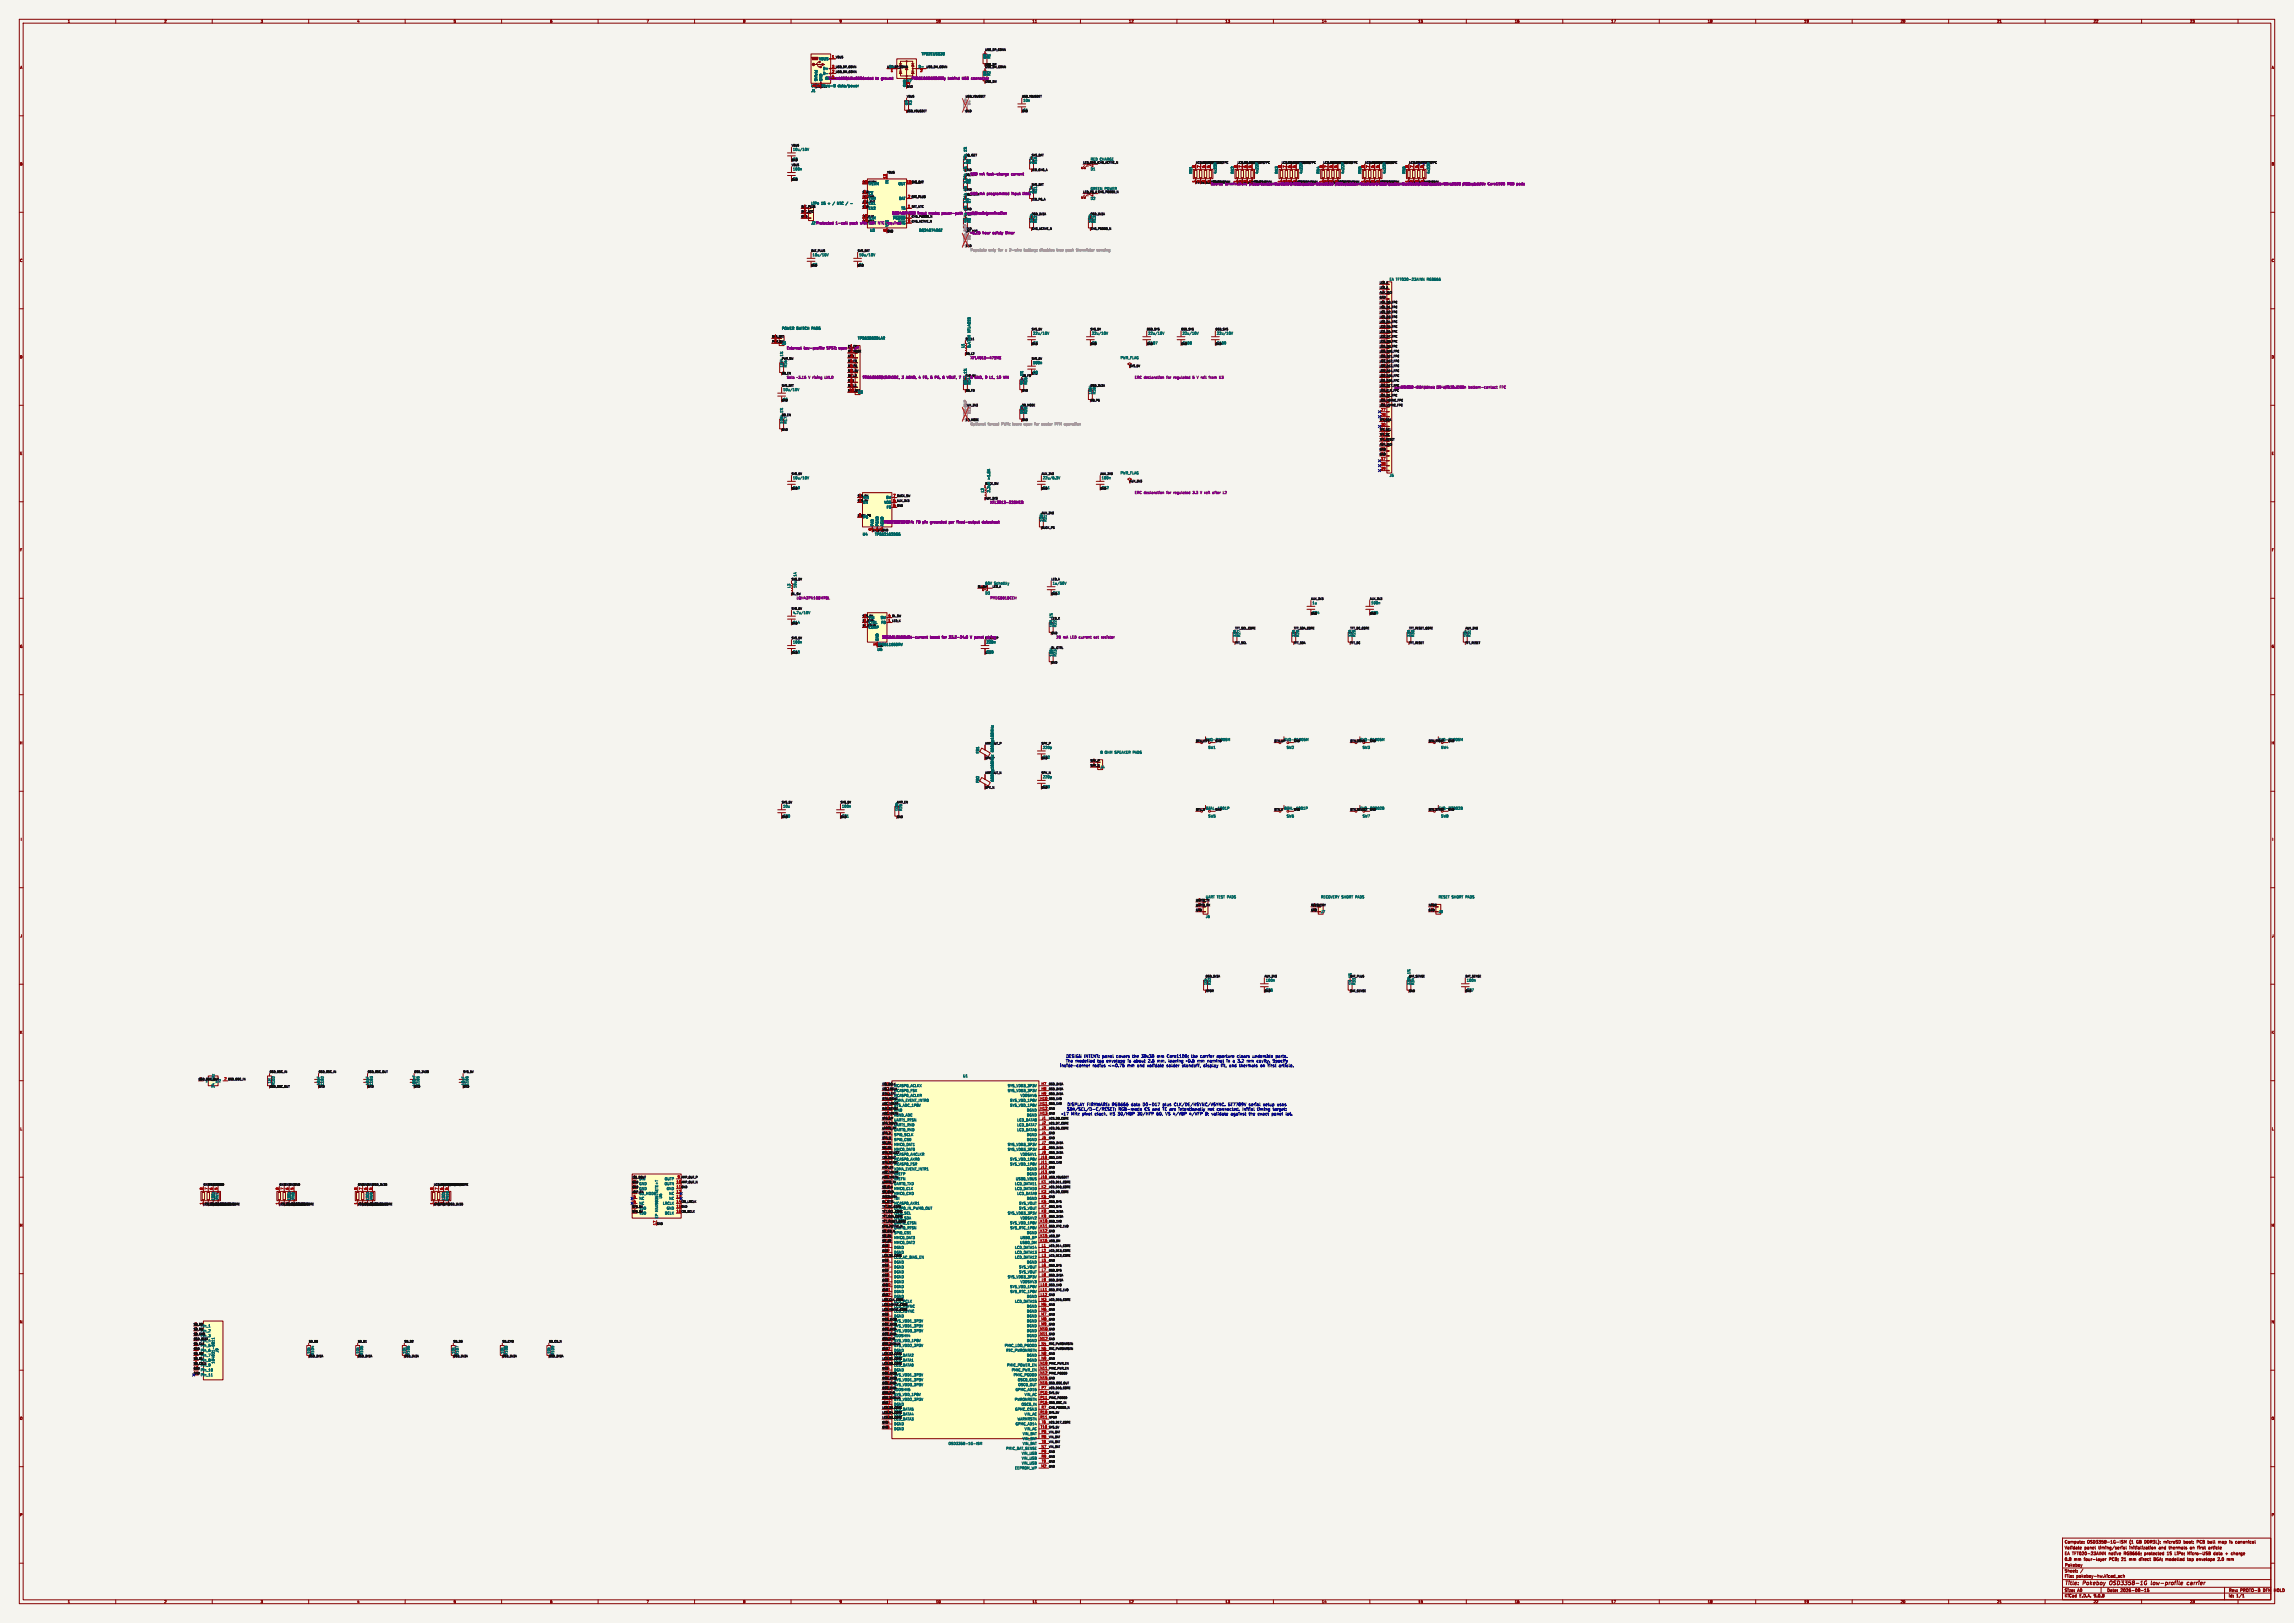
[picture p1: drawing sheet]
<svg xmlns="http://www.w3.org/2000/svg" width="1189mm" height="841mm" viewBox="0 0 1189 841" stroke-linecap="round" stroke-linejoin="round" font-family="sans-serif">
<defs><g id="words">
<g font-size="2.8" fill="#840000">
<text x="1070" y="822">Title:</text>
<text x="1080" y="822">Pokeboy</text>
<text x="1094" y="822">OSD3358-1G</text>
<text x="1117" y="822">low-profile</text>
<text x="1136" y="822">carrier</text>
</g>
<g font-size="2.1" fill="#0000c2">
<text x="552" y="551">The</text>
<text x="552" y="549">DESIGN</text>
<text x="558" y="551">modelled</text>
<text x="562" y="549">INTENT:</text>
<text x="570" y="551">top</text>
<text x="572" y="549">panel</text>
<text x="575" y="551">envelope</text>
<text x="580" y="549">covers</text>
<text x="586" y="551">is</text>
<text x="589" y="549">the</text>
<text x="590" y="551">about</text>
<text x="594" y="549">30x30</text>
<text x="598" y="551">2.6</text>
<text x="603" y="549">mm</text>
<text x="604" y="551">mm,</text>
<text x="609" y="549">Core1106;</text>
<text x="610" y="551">leaving</text>
<text x="620" y="551">~0.6</text>
<text x="622" y="549">the</text>
<text x="626" y="551">mm</text>
<text x="627" y="549">carrier</text>
<text x="632" y="551">nominal</text>
<text x="636" y="549">aperture</text>
<text x="643" y="551">in</text>
<text x="646" y="551">a</text>
<text x="647" y="549">clears</text>
<text x="649" y="551">3.2</text>
<text x="655" y="551">mm</text>
<text x="656" y="549">underside</text>
<text x="660" y="551">cavity.</text>
<text x="549" y="553">inside-corner</text>
<text x="566" y="553">radius</text>
<text x="575" y="553">&lt;=0.75</text>
<text x="586" y="553">mm</text>
<text x="591" y="553">and</text>
<text x="597" y="553">validate</text>
<text x="608" y="553">solder</text>
<text x="616" y="553">standoff,</text>
<text x="628" y="553">display</text>
<text x="638" y="553">fit,</text>
<text x="643" y="553">and</text>
<text x="648" y="553">thermals</text>
<text x="660" y="553">on</text>
<text x="664" y="553">first</text>
<text x="671" y="553">article.</text>
<text x="553" y="576">SDA/SCL/D-C/RESET;</text>
<text x="553" y="573">DISPLAY FIRMWARE: RGB666</text>
<text x="580" y="576">RGB-mode</text>
<text x="587" y="573">data</text>
<text x="593" y="573">D0-D17</text>
<text x="593" y="576">CS and</text>
<text x="603" y="576">TE are</text>
<text x="603" y="573">plus</text>
<text x="609" y="573">CLK/DE/HSYNC/VSYNC.</text>
<text x="612" y="576">intentionally</text>
<text x="627" y="576">not</text>
<text x="632" y="576">connected.</text>
<text x="637" y="573">ST7789V</text>
<text x="645" y="576">Initial</text>
<text x="648" y="573">serial</text>
<text x="653" y="576">timing</text>
<text x="656" y="573">setup</text>
<text x="661" y="576">target:</text>
<text x="663" y="573">uses</text>
<text x="550" y="578">~17</text>
<text x="555" y="578">MHz</text>
<text x="561" y="578">pixel</text>
<text x="568" y="578">clock,</text>
<text x="576" y="578">HS 30/HBP</text>
<text x="590" y="578">30/HFP</text>
<text x="600" y="578">60,</text>
<text x="605" y="578">VS 4/VBP</text>
<text x="618" y="578">4/VFP</text>
<text x="626" y="578">8;</text>
<text x="630" y="578">validate</text>
<text x="640" y="578">against</text>
<text x="649" y="578">the</text>
<text x="654" y="578">exact</text>
<text x="661" y="578">panel</text>
<text x="669" y="578">lot.</text>
</g>
<g font-size="2.1" fill="#840000">
<text x="1070" y="803">Validate</text>
<text x="1070" y="800">Compute:</text>
<text x="1080" y="803">panel</text>
<text x="1082" y="800">OSD3358-1G-ISM</text>
<text x="1088" y="803">timing/serial</text>
<text x="1104" y="800">(1</text>
<text x="1104" y="803">initialization</text>
<text x="1107" y="800">GB DDR3L);</text>
<text x="1119" y="803">and</text>
<text x="1122" y="800">microSD</text>
<text x="1125" y="803">thermals</text>
<text x="1132" y="800">boot;</text>
<text x="1136" y="803">on</text>
<text x="1139" y="800">PCB</text>
<text x="1140" y="803">first</text>
<text x="1145" y="800">ball</text>
<text x="1146" y="803">article</text>
<text x="1151" y="800">map</text>
<text x="1157" y="800">is</text>
<text x="1160" y="800">canonical</text>
<text x="1070" y="809">0.8</text>
<text x="1070" y="806">EA TFT020-23AINN</text>
<text x="1075" y="809">mm</text>
<text x="1080" y="809">four-layer</text>
<text x="1093" y="806">native</text>
<text x="1093" y="809">PCB;</text>
<text x="1100" y="809">21</text>
<text x="1101" y="806">RGB666;</text>
<text x="1104" y="809">mm</text>
<text x="1109" y="809">direct</text>
<text x="1112" y="806">protected</text>
<text x="1117" y="809">BGA; modelled</text>
<text x="1124" y="806">1S</text>
<text x="1128" y="806">LiPo;</text>
<text x="1135" y="806">Micro-USB</text>
<text x="1135" y="809">top</text>
<text x="1140" y="809">envelope</text>
<text x="1148" y="806">data</text>
<text x="1151" y="809">2.0</text>
<text x="1154" y="806">+</text>
<text x="1156" y="809">mm</text>
<text x="1158" y="806">charge</text>
<text x="1070" y="815">Sheet:</text>
<text x="1070" y="812">Pokeboy</text>
<text x="1070" y="818">File:</text>
<text x="1076" y="818">pokeboy-hw.kicad_sch</text>
<text x="1070" y="828">KiCad</text>
<text x="1070" y="825">Size:</text>
<text x="1077" y="825">A0</text>
<text x="1078" y="828">E.D.A.</text>
<text x="1085" y="828">9.0.8</text>
<text x="1092" y="825">Date:</text>
<text x="1099" y="825">2026-08-15</text>
<text x="1155" y="825">Rev:</text>
<text x="1155" y="828">Id:</text>
<text x="1159" y="828">1/1</text>
<text x="1161" y="825">PROTO-B</text>
<text x="1174" y="825">DFM</text>
<text x="1180" y="825">HOLD</text>
</g>
<g font-size="1.8" fill="#840000">
<text x="35" y="12">1</text>
<text x="85" y="12">2</text>
<text x="135" y="12">3</text>
<text x="185" y="12">4</text>
<text x="235" y="12">5</text>
<text x="285" y="12">6</text>
<text x="335" y="12">7</text>
<text x="385" y="12">8</text>
<text x="435" y="12">9</text>
<text x="485" y="12">10</text>
<text x="535" y="12">11</text>
<text x="585" y="12">12</text>
<text x="635" y="12">13</text>
<text x="685" y="12">14</text>
<text x="735" y="12">15</text>
<text x="785" y="12">16</text>
<text x="835" y="12">17</text>
<text x="885" y="12">18</text>
<text x="935" y="12">19</text>
<text x="985" y="12">20</text>
<text x="1035" y="12">21</text>
<text x="1085" y="12">22</text>
<text x="1135" y="12">23</text>
<text x="10" y="36">A</text>
<text x="1177" y="36">A</text>
<text x="10" y="86">B</text>
<text x="501" y="89" transform="rotate(-90 501 89)">1% 1.78k</text>
<text x="536" y="85" transform="rotate(-90 536 85)">2.2k</text>
<text x="1177" y="86">B</text>
<text x="536" y="100" transform="rotate(-90 536 100)">2.2k</text>
<text x="536" y="116" transform="rotate(-90 536 116)">100k</text>
<text x="566" y="116" transform="rotate(-90 566 116)">100k</text>
<text x="10" y="136">C</text>
<text x="1177" y="136">C</text>
<text x="10" y="186">D</text>
<text x="1177" y="186">D</text>
<text x="501" y="199" transform="rotate(-90 501 199)">806k</text>
<text x="530" y="215" transform="rotate(-90 530 215)">100k</text>
<text x="10" y="236">E</text>
<text x="1177" y="236">E</text>
<text x="10" y="286">F</text>
<text x="1177" y="286">F</text>
<text x="10" y="336">G</text>
<text x="1177" y="336">G</text>
<text x="10" y="386">H</text>
<text x="1177" y="386">H</text>
<text x="11" y="436">I</text>
<text x="1178" y="436">I</text>
<text x="10" y="486">J</text>
<text x="1177" y="486">J</text>
<text x="10" y="536">K</text>
<text x="1177" y="536">K</text>
<text x="10" y="586">L</text>
<text x="1177" y="586">L</text>
<text x="10" y="636">M</text>
<text x="1177" y="636">M</text>
<text x="10" y="686">N</text>
<text x="1177" y="686">N</text>
<text x="10" y="736">O</text>
<text x="1177" y="736">O</text>
<text x="10" y="786">P</text>
<text x="1177" y="786">P</text>
<text x="35" y="831">1</text>
<text x="85" y="831">2</text>
<text x="135" y="831">3</text>
<text x="185" y="831">4</text>
<text x="235" y="831">5</text>
<text x="285" y="831">6</text>
<text x="335" y="831">7</text>
<text x="385" y="831">8</text>
<text x="435" y="831">9</text>
<text x="485" y="831">10</text>
<text x="535" y="831">11</text>
<text x="585" y="831">12</text>
<text x="635" y="831">13</text>
<text x="685" y="831">14</text>
<text x="735" y="831">15</text>
<text x="785" y="831">16</text>
<text x="835" y="831">17</text>
<text x="885" y="831">18</text>
<text x="935" y="831">19</text>
<text x="985" y="831">20</text>
<text x="1035" y="831">21</text>
<text x="1085" y="831">22</text>
<text x="1135" y="831">23</text>
</g>
<g font-size="1.8" fill="#006464">
<text x="478" y="29">TPD2EUSB30</text>
<text x="424" y="31">VBUS</text>
<text x="461" y="35">D+</text>
<text x="476" y="35">D-</text>
<text x="511" y="30" transform="rotate(-90 511 30)">0R</text>
<text x="513" y="30" transform="rotate(-90 513 30)">R1</text>
<text x="426" y="36">D+</text>
<text x="426" y="39">D-</text>
<text x="428" y="42">Molex</text>
<text x="511" y="39" transform="rotate(-90 511 39)">0R</text>
<text x="513" y="39" transform="rotate(-90 513 39)">R2</text>
<text x="420" y="48">J1</text>
<text x="420" y="45">USB</text>
<text x="424" y="42" transform="rotate(-90 424 42)">Shield</text>
<text x="425" y="45">Micro-B</text>
<text x="426" y="42" transform="rotate(-90 426 42)">GND</text>
<text x="434" y="45">data/power</text>
<text x="470" y="45" transform="rotate(-90 470 45)">GND</text>
<text x="470" y="43">U7</text>
<text x="530" y="53">10n</text>
<text x="471" y="55" transform="rotate(-90 471 55)">0R</text>
<text x="473" y="55" transform="rotate(-90 473 55)">R3</text>
<text x="411" y="78">10u/10V</text>
<text x="501" y="79" transform="rotate(-90 501 79)">1%</text>
<text x="565" y="83">RED CHARGE</text>
<text x="411" y="88">100n</text>
<text x="503" y="85" transform="rotate(-90 503 85)">R5</text>
<text x="538" y="85" transform="rotate(-90 538 85)">R10</text>
<text x="565" y="88">D1</text>
<text x="461" y="95" transform="rotate(-90 461 95)">IN</text>
<text x="503" y="95" transform="rotate(-90 503 95)">R6</text>
<text x="618" y="90" transform="rotate(-90 618 90)">RN1</text>
<text x="631" y="90" transform="rotate(-90 631 90)">4x22R</text>
<text x="640" y="90" transform="rotate(-90 640 90)">RN2</text>
<text x="652" y="90" transform="rotate(-90 652 90)">4x22R</text>
<text x="663" y="90" transform="rotate(-90 663 90)">RN3</text>
<text x="675" y="90" transform="rotate(-90 675 90)">4x22R</text>
<text x="684" y="90" transform="rotate(-90 684 90)">RN4</text>
<text x="697" y="90" transform="rotate(-90 697 90)">4x22R</text>
<text x="706" y="90" transform="rotate(-90 706 90)">RN5</text>
<text x="718" y="90" transform="rotate(-90 718 90)">4x22R</text>
<text x="729" y="90" transform="rotate(-90 729 90)">RN6</text>
<text x="741" y="90" transform="rotate(-90 741 90)">4x22R</text>
<text x="450" y="96">ITERM</text>
<text x="450" y="101">~{CE}</text>
<text x="466" y="96">OUT</text>
<text x="501" y="99" transform="rotate(-90 501 99)">1% 3.09k</text>
<text x="531" y="101">limit</text>
<text x="538" y="100" transform="rotate(-90 538 100)">R11</text>
<text x="420" y="106">LiPo</text>
<text x="426" y="106">1S</text>
<text x="429" y="106">+</text>
<text x="432" y="106">/</text>
<text x="434" y="106">NTC</text>
<text x="450" y="104">TMR</text>
<text x="450" y="106">EN1</text>
<text x="466" y="104">BAT</text>
<text x="503" y="105" transform="rotate(-90 503 105)">R7</text>
<text x="565" y="104">D2</text>
<text x="450" y="109">EN2</text>
<text x="450" y="114">ILIM</text>
<text x="463" y="114">~{PGOOD}</text>
<text x="467" y="109">TS</text>
<text x="501" y="109" transform="rotate(-90 501 109)">1% 3.01k</text>
<text x="503" y="116" transform="rotate(-90 503 116)">R8</text>
<text x="538" y="116" transform="rotate(-90 538 116)">R12</text>
<text x="568" y="116" transform="rotate(-90 568 116)">R13</text>
<text x="451" y="120">U2</text>
<text x="476" y="120">BQ24074RGT</text>
<text x="421" y="133">10u/10V</text>
<text x="445" y="133">10u/10V</text>
<text x="720" y="146">EA TFT020-23AINN</text>
<text x="740" y="146">RGB666</text>
<text x="405" y="171">POWER SWITCH PADS</text>
<text x="503" y="172" transform="rotate(-90 503 172)">XFL4015</text>
<text x="535" y="174">22u/10V</text>
<text x="566" y="174">22u/10V</text>
<text x="595" y="174">22u/10V</text>
<text x="613" y="174">22u/10V</text>
<text x="631" y="174">22u/10V</text>
<text x="405" y="179">J3</text>
<text x="445" y="176">TPS63802DLAR</text>
<text x="595" y="179">C107</text>
<text x="613" y="179">C108</text>
<text x="631" y="179">C109</text>
<text x="406" y="185" transform="rotate(-90 406 185)">1%</text>
<text x="500" y="180" transform="rotate(-90 500 180)">L1</text>
<text x="503" y="180" transform="rotate(-90 503 180)">0.47uH</text>
<text x="406" y="190" transform="rotate(-90 406 190)">187k</text>
<text x="408" y="190" transform="rotate(-90 408 190)">R16</text>
<text x="535" y="189">100n</text>
<text x="581" y="186">PWR_FLAG</text>
<text x="501" y="194" transform="rotate(-90 501 194)">1%</text>
<text x="502" y="196">L2,</text>
<text x="530" y="195" transform="rotate(-90 530 195)">1%</text>
<text x="535" y="194">C9</text>
<text x="406" y="203">10u/10V</text>
<text x="503" y="199" transform="rotate(-90 503 199)">R14</text>
<text x="530" y="199" transform="rotate(-90 530 199)">91k</text>
<text x="532" y="199" transform="rotate(-90 532 199)">R15</text>
<text x="445" y="204">U3</text>
<text x="568" y="204" transform="rotate(-90 568 204)">R18</text>
<text x="406" y="214" transform="rotate(-90 406 214)">1%</text>
<text x="532" y="215" transform="rotate(-90 532 215)">R20</text>
<text x="408" y="220" transform="rotate(-90 408 220)">R17</text>
<text x="581" y="246">PWR_FLAG</text>
<text x="411" y="249">10u/10V</text>
<text x="513" y="249" transform="rotate(-90 513 249)">&gt;1.5A</text>
<text x="540" y="249">22u/6.3V</text>
<text x="571" y="249">100n</text>
<text x="720" y="247">J5</text>
<text x="411" y="254">C10</text>
<text x="510" y="255" transform="rotate(-90 510 255)">L2</text>
<text x="513" y="255" transform="rotate(-90 513 255)">2.2uH</text>
<text x="540" y="254">C11</text>
<text x="571" y="254">C12</text>
<text x="447" y="259">VIN</text>
<text x="447" y="261">EN</text>
<text x="458" y="261">VOS</text>
<text x="459" y="259">SW</text>
<text x="459" y="264">FB</text>
<text x="447" y="269">PG</text>
<text x="453" y="273" transform="rotate(-90 453 273)">PAD</text>
<text x="456" y="273" transform="rotate(-90 456 273)">PGND</text>
<text x="457" y="271">Fixed</text>
<text x="458" y="273" transform="rotate(-90 458 273)">AGND</text>
<text x="543" y="271" transform="rotate(-90 543 271)">R21</text>
<text x="447" y="278">U4</text>
<text x="453" y="278">TPS62162DSG</text>
<text x="413" y="299" transform="rotate(-90 413 299)">1A</text>
<text x="410" y="305" transform="rotate(-90 410 305)">L3</text>
<text x="515" y="303">Schottky</text>
<text x="545" y="303">1u/50V</text>
<text x="511" y="308">D3</text>
<text x="545" y="308">C13</text>
<text x="680" y="313">1u</text>
<text x="711" y="313">100n</text>
<text x="411" y="318">4.7u/10V</text>
<text x="411" y="323">C14</text>
<text x="450" y="321">VIN</text>
<text x="450" y="323">CTRL</text>
<text x="456" y="321">SW</text>
<text x="457" y="323">FB</text>
<text x="680" y="318">C24</text>
<text x="711" y="318">C25</text>
<text x="450" y="326">COMP</text>
<text x="546" y="325" transform="rotate(-90 546 325)">10R</text>
<text x="548" y="325" transform="rotate(-90 548 325)">R22</text>
<text x="411" y="334">100n</text>
<text x="455" y="335">TPS61165DRV</text>
<text x="456" y="332" transform="rotate(-90 456 332)">GND</text>
<text x="511" y="334">220n</text>
<text x="641" y="330" transform="rotate(-90 641 330)">33R</text>
<text x="643" y="330" transform="rotate(-90 643 330)">R27</text>
<text x="671" y="330" transform="rotate(-90 671 330)">33R</text>
<text x="673" y="330" transform="rotate(-90 673 330)">R28</text>
<text x="701" y="330" transform="rotate(-90 701 330)">33R</text>
<text x="703" y="330" transform="rotate(-90 703 330)">R29</text>
<text x="731" y="330" transform="rotate(-90 731 330)">33R</text>
<text x="733" y="330" transform="rotate(-90 733 330)">R30</text>
<text x="760" y="330" transform="rotate(-90 760 330)">10k</text>
<text x="762" y="330" transform="rotate(-90 762 330)">R31</text>
<text x="411" y="339">C15</text>
<text x="455" y="337">U5</text>
<text x="511" y="339">C16</text>
<text x="548" y="340" transform="rotate(-90 548 340)">R23</text>
<text x="515" y="390" transform="rotate(-90 515 390)">600R@100MHz</text>
<text x="540" y="388">220p</text>
<text x="625" y="384">EVQ-P1905M</text>
<text x="626" y="388">SW1</text>
<text x="665" y="384">EVQ-P1905M</text>
<text x="667" y="388">SW2</text>
<text x="705" y="384">EVQ-P1905M</text>
<text x="706" y="388">SW3</text>
<text x="745" y="384">EVQ-P1905M</text>
<text x="747" y="388">SW4</text>
<text x="508" y="391" transform="rotate(-90 508 391)">FB1</text>
<text x="540" y="393">C22</text>
<text x="570" y="391">8</text>
<text x="573" y="391">OHM SPEAKER PADS</text>
<text x="570" y="398">J4</text>
<text x="508" y="406" transform="rotate(-90 508 406)">FB2</text>
<text x="515" y="405" transform="rotate(-90 515 405)">600R@100MHz</text>
<text x="540" y="403">220p</text>
<text x="540" y="409">C23</text>
<text x="406" y="419">10u</text>
<text x="436" y="419">100n</text>
<text x="625" y="420">B3AL-1001P</text>
<text x="665" y="420">B3AL-1001P</text>
<text x="705" y="420">EVQ-P2B02B</text>
<text x="745" y="420">EVQ-P2B02B</text>
<text x="406" y="424">C20</text>
<text x="436" y="424">C21</text>
<text x="466" y="420" transform="rotate(-90 466 420)">100k</text>
<text x="468" y="420" transform="rotate(-90 468 420)">R26</text>
<text x="626" y="424">SW5</text>
<text x="667" y="424">SW6</text>
<text x="706" y="424">SW7</text>
<text x="747" y="424">SW8</text>
<text x="625" y="466">UART TEST PADS</text>
<text x="685" y="466">RECOVERY SHORT PADS</text>
<text x="745" y="466">RESET SHORT PADS</text>
<text x="685" y="473">J7</text>
<text x="745" y="473">J8</text>
<text x="625" y="476">J6</text>
<text x="656" y="509">100n</text>
<text x="731" y="505" transform="rotate(-90 731 505)">1%</text>
<text x="760" y="509">100n</text>
<text x="626" y="511" transform="rotate(-90 626 511)">10k</text>
<text x="628" y="511" transform="rotate(-90 628 511)">R32</text>
<text x="656" y="514">C26</text>
<text x="701" y="511" transform="rotate(-90 701 511)">1M</text>
<text x="703" y="511" transform="rotate(-90 703 511)">R33</text>
<text x="733" y="511" transform="rotate(-90 733 511)">R34</text>
<text x="760" y="514">C27</text>
<text x="111" y="564" transform="rotate(-90 111 564)">24</text>
<text x="113" y="561">2</text>
<text x="141" y="562" transform="rotate(-90 141 562)">1M</text>
<text x="166" y="562" transform="rotate(-90 166 562)">18pF</text>
<text x="168" y="563" transform="rotate(-90 168 563)">C102</text>
<text x="191" y="562" transform="rotate(-90 191 562)">18pF</text>
<text x="193" y="563" transform="rotate(-90 193 563)">C103</text>
<text x="215" y="563" transform="rotate(-90 215 563)">100nF</text>
<text x="218" y="563" transform="rotate(-90 218 563)">C105</text>
<text x="241" y="562" transform="rotate(-90 241 562)">10uF</text>
<text x="243" y="563" transform="rotate(-90 243 563)">C106</text>
<text x="463" y="563">MCASP0_ACLKX</text>
<text x="499" y="558">U1</text>
<text x="522" y="563">SYS_VDD3_3P3V</text>
<text x="463" y="566">MCASP0_FSX</text>
<text x="463" y="569">MCASP0_ACLKR</text>
<text x="522" y="566">SYS_VDD3_3P3V</text>
<text x="529" y="569">VDDSHV6</text>
<text x="463" y="571">XDMA_EVENT_INTR0</text>
<text x="463" y="574">SYS_ADC_1P8V</text>
<text x="523" y="571">SYS_VDD_1P8V</text>
<text x="523" y="574">SYS_VDD_1P8V</text>
<text x="463" y="579">AGND_ADC</text>
<text x="463" y="581">UART1_RTSN</text>
<text x="527" y="581">LCD_DATA8</text>
<text x="532" y="576">DGND</text>
<text x="532" y="579">DGND</text>
<text x="463" y="584">UART1_RXD</text>
<text x="463" y="586">UART0_RXD</text>
<text x="527" y="584">LCD_DATA7</text>
<text x="527" y="586">LCD_DATA6</text>
<text x="463" y="589">SPI0_SCLK</text>
<text x="463" y="591">SPI0_CS0</text>
<text x="463" y="594">MMC0_DAT1</text>
<text x="522" y="594">SYS_VDD3_3P3V</text>
<text x="532" y="589">DGND</text>
<text x="532" y="591">DGND</text>
<text x="463" y="596">MMC0_DAT0</text>
<text x="463" y="599">MCASP0_AHCLKR</text>
<text x="522" y="596">SYS_VDD3_3P3V</text>
<text x="529" y="599">VDDSHV1</text>
<text x="463" y="602">MCASP0_AXR0</text>
<text x="463" y="604">MCASP0_FSR</text>
<text x="523" y="602">SYS_VDD_1P8V</text>
<text x="523" y="604">SYS_VDD_1P8V</text>
<text x="344" y="612">OUTP</text>
<text x="463" y="607">XDMA_EVENT_INTR1</text>
<text x="526" y="612">USB0_VBUS</text>
<text x="532" y="607">DGND</text>
<text x="532" y="609">DGND</text>
<text x="331" y="614">GND</text>
<text x="344" y="614">OUTN</text>
<text x="345" y="617">GND</text>
<text x="463" y="614">UART0_TXD</text>
<text x="463" y="617">MMC0_CLK</text>
<text x="526" y="614">LCD_DATA11</text>
<text x="526" y="617">LCD_DATA10</text>
<text x="111" y="622" transform="rotate(-90 111 622)">100k</text>
<text x="113" y="622" transform="rotate(-90 113 622)">RN7</text>
<text x="151" y="622" transform="rotate(-90 151 622)">100k</text>
<text x="153" y="622" transform="rotate(-90 153 622)">RN8</text>
<text x="191" y="622" transform="rotate(-90 191 622)">100k</text>
<text x="193" y="622" transform="rotate(-90 193 622)">RN9</text>
<text x="231" y="622" transform="rotate(-90 231 622)">100k</text>
<text x="233" y="622" transform="rotate(-90 233 622)">RN10</text>
<text x="331" y="619">SD_MODE</text>
<text x="331" y="622">NC</text>
<text x="343" y="621" transform="rotate(-90 343 621)">U6</text>
<text x="347" y="619">NC</text>
<text x="347" y="622">NC</text>
<text x="463" y="619">MMC0_CMD</text>
<text x="527" y="619">LCD_DATA9</text>
<text x="532" y="622">DGND</text>
<text x="343" y="624">LRCLK</text>
<text x="344" y="630">BCLK</text>
<text x="345" y="627">GND</text>
<text x="463" y="624">MCASP0_AXR1</text>
<text x="463" y="627">ECAP0_IN_PWM0_OUT</text>
<text x="522" y="630">SYS_VDD3_3P3V</text>
<text x="528" y="624">SYS_VOUT</text>
<text x="528" y="627">SYS_VOUT</text>
<text x="341" y="631" transform="rotate(-90 341 631)">EP MAX98357AETE+T</text>
<text x="463" y="635">UART0_CTSN</text>
<text x="523" y="635">SYS_VDD_1P8V</text>
<text x="529" y="632">VDDSHV2</text>
<text x="463" y="637">UART0_RTSN</text>
<text x="463" y="640">SPI0_CS1</text>
<text x="524" y="637">SYS_RTC_1P8V</text>
<text x="532" y="640">DGND</text>
<text x="463" y="642">MMC0_DAT3</text>
<text x="463" y="645">MMC0_DAT2</text>
<text x="463" y="647">DGND</text>
<text x="526" y="647">LCD_DATA14</text>
<text x="529" y="645">USB0_DM</text>
<text x="529" y="642">USB0_DP</text>
<text x="463" y="652">LCD_AC_BIAS_EN</text>
<text x="526" y="650">LCD_DATA13</text>
<text x="526" y="652">LCD_DATA12</text>
<text x="463" y="655">DGND</text>
<text x="463" y="657">DGND</text>
<text x="463" y="660">DGND</text>
<text x="528" y="657">SYS_VOUT</text>
<text x="528" y="660">SYS_VOUT</text>
<text x="532" y="655">DGND</text>
<text x="463" y="663">DGND</text>
<text x="463" y="665">DGND</text>
<text x="522" y="663">SYS_VDD3_3P3V</text>
<text x="529" y="665">VDDSHV3</text>
<text x="463" y="668">DGND</text>
<text x="463" y="670">DGND</text>
<text x="523" y="668">SYS_VDD_1P8V</text>
<text x="524" y="670">SYS_RTC_1P8V</text>
<text x="463" y="678">LCD_HSYNC</text>
<text x="526" y="675">LCD_DATA15</text>
<text x="532" y="673">DGND</text>
<text x="532" y="678">DGND</text>
<text x="463" y="680">LCD_VSYNC</text>
<text x="532" y="680">DGND</text>
<text x="532" y="683">DGND</text>
<text x="104" y="688">Pin_1</text>
<text x="463" y="685">SYS_VDD1_3P3V</text>
<text x="463" y="688">SYS_VDD1_3P3V</text>
<text x="532" y="685">DGND</text>
<text x="532" y="688">DGND</text>
<text x="463" y="690">SYS_VDD3_3P3V</text>
<text x="463" y="693">VDDSHV4</text>
<text x="463" y="696">SYS_VDD_1P8V</text>
<text x="532" y="690">DGND</text>
<text x="532" y="693">DGND</text>
<text x="532" y="696">DGND</text>
<text x="104" y="701">Pin_6</text>
<text x="113" y="701" transform="rotate(-90 113 701)">J9</text>
<text x="161" y="702" transform="rotate(-90 161 702)">10k</text>
<text x="186" y="702" transform="rotate(-90 186 702)">10k</text>
<text x="210" y="702" transform="rotate(-90 210 702)">10k</text>
<text x="236" y="702" transform="rotate(-90 236 702)">10k</text>
<text x="261" y="702" transform="rotate(-90 261 702)">10k</text>
<text x="285" y="702" transform="rotate(-90 285 702)">10k</text>
<text x="463" y="698">SYS_VDD2_3P3V</text>
<text x="521" y="698">PMIC_LDO_PGOOD</text>
<text x="521" y="701">RTC_PWRONRSTN</text>
<text x="104" y="703">Pin_7</text>
<text x="111" y="707" transform="rotate(-90 111 707)">104031-0811</text>
<text x="463" y="703">LCD_DATA2</text>
<text x="463" y="706">LCD_DATA1</text>
<text x="532" y="703">DGND</text>
<text x="532" y="706">DGND</text>
<text x="104" y="711">Pin_10</text>
<text x="104" y="713">Pin_11</text>
<text x="463" y="708">LCD_DATA0</text>
<text x="463" y="713">SYS_VDD1_3P3V</text>
<text x="522" y="708">PMIC_POWER_EN</text>
<text x="524" y="711">PMIC_PWR_EN</text>
<text x="525" y="713">PMIC_PGOOD</text>
<text x="463" y="716">SYS_VDD1_3P3V</text>
<text x="463" y="718">SYS_VDD3_3P3V</text>
<text x="527" y="716">OSC0_GND</text>
<text x="528" y="718">OSC0_OUT</text>
<text x="463" y="721">VDDSHV5</text>
<text x="463" y="723">SYS_VDD_1P8V</text>
<text x="526" y="721">GPMC_AD15</text>
<text x="531" y="723">VIN_AC</text>
<text x="463" y="726">SYS_VDD2_3P3V</text>
<text x="463" y="731">LCD_DATA5</text>
<text x="526" y="726">PWRONRSTN</text>
<text x="526" y="731">GPMC_CSN3</text>
<text x="529" y="729">OSC0_IN</text>
<text x="463" y="734">LCD_DATA4</text>
<text x="463" y="736">LCD_DATA3</text>
<text x="527" y="736">WARMRSTN</text>
<text x="531" y="734">VIN_AC</text>
<text x="463" y="739">DGND</text>
<text x="463" y="741">DGND</text>
<text x="526" y="739">GPMC_AD14</text>
<text x="530" y="744">VIN_BAT</text>
<text x="531" y="741">VIN_AC</text>
<text x="492" y="749">OSD3358-1G-ISM</text>
<text x="530" y="746">VIN_BAT</text>
<text x="530" y="749">VIN_BAT</text>
<text x="521" y="751">PMIC_BAT_SENSE</text>
<text x="529" y="754">VIN_USB</text>
<text x="526" y="762">EEPROM_WP</text>
<text x="529" y="757">VIN_USB</text>
<text x="529" y="759">VIN_USB</text>
</g>
<g font-size="1.8" fill="#a90000">
<text x="431" y="30">1</text>
<text x="431" y="35">3</text>
<text x="431" y="38">2</text>
<text x="431" y="40">4</text>
<text x="462" y="38">1</text>
<text x="477" y="38">2</text>
<text x="423" y="45" transform="rotate(-90 423 45)">6</text>
<text x="425" y="45" transform="rotate(-90 425 45)">5</text>
<text x="472" y="44" transform="rotate(-90 472 44)">3</text>
<text x="620" y="87" transform="rotate(-90 620 87)">8</text>
<text x="622" y="87" transform="rotate(-90 622 87)">7</text>
<text x="625" y="87" transform="rotate(-90 625 87)">6</text>
<text x="627" y="87" transform="rotate(-90 627 87)">5</text>
<text x="641" y="87" transform="rotate(-90 641 87)">8</text>
<text x="644" y="87" transform="rotate(-90 644 87)">7</text>
<text x="646" y="87" transform="rotate(-90 646 87)">6</text>
<text x="649" y="87" transform="rotate(-90 649 87)">5</text>
<text x="664" y="87" transform="rotate(-90 664 87)">8</text>
<text x="666" y="87" transform="rotate(-90 666 87)">7</text>
<text x="669" y="87" transform="rotate(-90 669 87)">6</text>
<text x="672" y="87" transform="rotate(-90 672 87)">5</text>
<text x="686" y="87" transform="rotate(-90 686 87)">8</text>
<text x="688" y="87" transform="rotate(-90 688 87)">7</text>
<text x="691" y="87" transform="rotate(-90 691 87)">6</text>
<text x="693" y="87" transform="rotate(-90 693 87)">5</text>
<text x="707" y="87" transform="rotate(-90 707 87)">8</text>
<text x="710" y="87" transform="rotate(-90 710 87)">7</text>
<text x="712" y="87" transform="rotate(-90 712 87)">6</text>
<text x="715" y="87" transform="rotate(-90 715 87)">5</text>
<text x="730" y="87" transform="rotate(-90 730 87)">8</text>
<text x="733" y="87" transform="rotate(-90 733 87)">7</text>
<text x="735" y="87" transform="rotate(-90 735 87)">6</text>
<text x="738" y="87" transform="rotate(-90 738 87)">5</text>
<text x="447" y="95">15</text>
<text x="459" y="93" transform="rotate(-90 459 93)">13</text>
<text x="470" y="95">10</text>
<text x="620" y="95" transform="rotate(-90 620 95)">1</text>
<text x="622" y="95" transform="rotate(-90 622 95)">2</text>
<text x="625" y="95" transform="rotate(-90 625 95)">3</text>
<text x="627" y="95" transform="rotate(-90 627 95)">4</text>
<text x="641" y="95" transform="rotate(-90 641 95)">1</text>
<text x="644" y="95" transform="rotate(-90 644 95)">2</text>
<text x="646" y="95" transform="rotate(-90 646 95)">3</text>
<text x="649" y="95" transform="rotate(-90 649 95)">4</text>
<text x="448" y="100">4</text>
<text x="416" y="108">1</text>
<text x="447" y="103">14</text>
<text x="448" y="105">6</text>
<text x="448" y="108">5</text>
<text x="470" y="103">2</text>
<text x="470" y="108">1</text>
<text x="416" y="110">2</text>
<text x="416" y="113">3</text>
<text x="447" y="113">12</text>
<text x="470" y="113">7</text>
<text x="470" y="115">9</text>
<text x="459" y="120" transform="rotate(-90 459 120)">8</text>
<text x="401" y="175">1</text>
<text x="401" y="178">2</text>
<text x="441" y="180">1</text>
<text x="441" y="183">2</text>
<text x="441" y="185">3</text>
<text x="441" y="188">4</text>
<text x="441" y="190">5</text>
<text x="441" y="193">6</text>
<text x="441" y="195">7</text>
<text x="441" y="198">8</text>
<text x="440" y="203">10</text>
<text x="441" y="200">9</text>
<text x="716" y="213">27</text>
<text x="716" y="216">28</text>
<text x="716" y="221">30</text>
<text x="716" y="239">37</text>
<text x="716" y="241">38</text>
<text x="716" y="244">39</text>
<text x="445" y="258">2</text>
<text x="463" y="258">7</text>
<text x="445" y="260">3</text>
<text x="463" y="260">6</text>
<text x="463" y="263">5</text>
<text x="445" y="268">8</text>
<text x="452" y="275" transform="rotate(-90 452 275)">9</text>
<text x="454" y="275" transform="rotate(-90 454 275)">1</text>
<text x="457" y="275" transform="rotate(-90 457 275)">4</text>
<text x="448" y="320">6</text>
<text x="448" y="322">5</text>
<text x="460" y="320">4</text>
<text x="460" y="322">1</text>
<text x="448" y="325">2</text>
<text x="454" y="335" transform="rotate(-90 454 335)">3</text>
<text x="116" y="560">2</text>
<text x="540" y="562">H7</text>
<text x="539" y="570">H10</text>
<text x="540" y="565">H8</text>
<text x="540" y="567">H9</text>
<text x="539" y="573">H11</text>
<text x="539" y="575">H12</text>
<text x="539" y="578">H13</text>
<text x="540" y="580">J1</text>
<text x="540" y="583">J2</text>
<text x="540" y="585">J3</text>
<text x="540" y="588">J4</text>
<text x="540" y="590">J5</text>
<text x="540" y="593">J7</text>
<text x="540" y="595">J8</text>
<text x="540" y="598">J9</text>
<text x="539" y="600">J10</text>
<text x="539" y="603">J11</text>
<text x="539" y="606">J12</text>
<text x="351" y="611">9</text>
<text x="539" y="608">J13</text>
<text x="539" y="611">J16</text>
<text x="105" y="617" transform="rotate(-90 105 617)">8</text>
<text x="108" y="617" transform="rotate(-90 108 617)">7</text>
<text x="110" y="617" transform="rotate(-90 110 617)">6</text>
<text x="113" y="617" transform="rotate(-90 113 617)">5</text>
<text x="145" y="617" transform="rotate(-90 145 617)">8</text>
<text x="147" y="617" transform="rotate(-90 147 617)">7</text>
<text x="150" y="617" transform="rotate(-90 150 617)">6</text>
<text x="152" y="617" transform="rotate(-90 152 617)">5</text>
<text x="185" y="617" transform="rotate(-90 185 617)">8</text>
<text x="188" y="617" transform="rotate(-90 188 617)">7</text>
<text x="190" y="617" transform="rotate(-90 190 617)">6</text>
<text x="193" y="617" transform="rotate(-90 193 617)">5</text>
<text x="225" y="617" transform="rotate(-90 225 617)">8</text>
<text x="227" y="617" transform="rotate(-90 227 617)">7</text>
<text x="230" y="617" transform="rotate(-90 230 617)">6</text>
<text x="232" y="617" transform="rotate(-90 232 617)">5</text>
<text x="350" y="613">10</text>
<text x="350" y="616">11</text>
<text x="540" y="613">K1</text>
<text x="540" y="616">K2</text>
<text x="328" y="621">5</text>
<text x="328" y="623">6</text>
<text x="350" y="618">12</text>
<text x="350" y="621">13</text>
<text x="350" y="623">14</text>
<text x="540" y="618">K3</text>
<text x="540" y="621">K5</text>
<text x="540" y="623">K6</text>
<text x="350" y="626">15</text>
<text x="350" y="628">16</text>
<text x="540" y="626">K7</text>
<text x="540" y="628">K8</text>
<text x="539" y="633">K10</text>
<text x="540" y="631">K9</text>
<text x="539" y="636">K11</text>
<text x="539" y="639">K12</text>
<text x="539" y="641">K15</text>
<text x="539" y="644">K16</text>
<text x="540" y="646">L1</text>
<text x="540" y="649">L2</text>
<text x="540" y="651">L3</text>
<text x="540" y="654">L5</text>
<text x="540" y="656">L6</text>
<text x="540" y="659">L7</text>
<text x="540" y="661">L8</text>
<text x="540" y="664">L9</text>
<text x="458" y="666">E10</text>
<text x="458" y="669">E11</text>
<text x="458" y="672">E12</text>
<text x="539" y="666">L10</text>
<text x="539" y="669">L11</text>
<text x="539" y="672">L12</text>
<text x="540" y="674">M3</text>
<text x="540" y="677">M5</text>
<text x="540" y="679">M6</text>
<text x="540" y="682">M7</text>
<text x="539" y="689">M10</text>
<text x="540" y="684">M8</text>
<text x="540" y="687">M9</text>
<text x="539" y="692">M11</text>
<text x="539" y="694">M12</text>
<text x="458" y="700">F12</text>
<text x="540" y="697">N4</text>
<text x="540" y="700">N5</text>
<text x="539" y="707">N10</text>
<text x="540" y="702">N8</text>
<text x="540" y="705">N9</text>
<text x="539" y="710">N11</text>
<text x="539" y="712">N12</text>
<text x="539" y="715">N15</text>
<text x="539" y="717">N16</text>
<text x="540" y="720">P7</text>
<text x="539" y="722">P10</text>
<text x="539" y="725">P11</text>
<text x="458" y="727">G12</text>
<text x="539" y="727">P16</text>
<text x="540" y="730">R7</text>
<text x="539" y="733">R10</text>
<text x="539" y="735">R11</text>
<text x="540" y="738">T6</text>
<text x="539" y="740">T10</text>
<text x="540" y="743">P8</text>
<text x="540" y="745">R8</text>
<text x="540" y="748">T8</text>
<text x="540" y="750">N7</text>
<text x="540" y="753">P9</text>
<text x="540" y="755">R9</text>
<text x="540" y="760">M2</text>
<text x="540" y="758">T9</text>
</g>
<g font-size="1.8" fill="#840084">
<text x="427" y="42">IDid-mount;</text>
<text x="435" y="42">105017-0001 bonded</text>
<text x="440" y="42">shell</text>
<text x="454" y="42">to</text>
<text x="457" y="42">ground</text>
<text x="472" y="42">TPD2EUSB30DRTR</text>
<text x="472" y="42">Place</text>
<text x="479" y="42">immediately</text>
<text x="491" y="42">behind</text>
<text x="499" y="42">USB</text>
<text x="504" y="42">connector</text>
<text x="503" y="91">500</text>
<text x="508" y="91">mA</text>
<text x="512" y="91">fast-charge</text>
<text x="524" y="91">current</text>
<text x="664" y="95" transform="rotate(-90 664 95)">1</text>
<text x="666" y="95" transform="rotate(-90 666 95)">2</text>
<text x="669" y="95" transform="rotate(-90 669 95)">3</text>
<text x="672" y="95" transform="rotate(-90 672 95)">4</text>
<text x="686" y="95" transform="rotate(-90 686 95)">1</text>
<text x="688" y="95" transform="rotate(-90 688 95)">2</text>
<text x="691" y="95" transform="rotate(-90 691 95)">3</text>
<text x="693" y="95" transform="rotate(-90 693 95)">4</text>
<text x="707" y="95" transform="rotate(-90 707 95)">1</text>
<text x="710" y="95" transform="rotate(-90 710 95)">2</text>
<text x="712" y="95" transform="rotate(-90 712 95)">3</text>
<text x="715" y="95" transform="rotate(-90 715 95)">4</text>
<text x="730" y="95" transform="rotate(-90 730 95)">1</text>
<text x="733" y="95" transform="rotate(-90 733 95)">2</text>
<text x="735" y="95" transform="rotate(-90 735 95)">3</text>
<text x="738" y="95" transform="rotate(-90 738 95)">4</text>
<text x="503" y="101">500</text>
<text x="508" y="101">mA</text>
<text x="512" y="101">programmed</text>
<text x="525" y="101">input</text>
<text x="627" y="96">Source</text>
<text x="635" y="96">termination;</text>
<text x="648" y="96">place</text>
<text x="649" y="96">Sourcebeside</text>
<text x="657" y="96">termination;</text>
<text x="661" y="96">Core1106place</text>
<text x="672" y="96">RGBbeside</text>
<text x="672" y="96">Source</text>
<text x="677" y="96">pads</text>
<text x="683" y="96">Core1106</text>
<text x="692" y="96">place</text>
<text x="693" y="96">Sourcebeside</text>
<text x="701" y="96">termination;</text>
<text x="706" y="96">Core1106place</text>
<text x="715" y="96">Source pads</text>
<text x="716" y="96">RGBbeside</text>
<text x="723" y="96">termination;</text>
<text x="727" y="96">Core1106place</text>
<text x="738" y="96">RGBbeside</text>
<text x="738" y="96">Source</text>
<text x="743" y="96">pads</text>
<text x="746" y="96">termination;</text>
<text x="749" y="96">Core1106</text>
<text x="758" y="96">place</text>
<text x="759" y="96">RGB pads</text>
<text x="764" y="96">beside</text>
<text x="772" y="96">Core1106</text>
<text x="782" y="96">RGB pads</text>
<text x="462" y="111">500</text>
<text x="462" y="111">BQ24074RGT</text>
<text x="467" y="111">mA</text>
<text x="471" y="111">USB</text>
<text x="476" y="111">input</text>
<text x="482" y="111">mode;</text>
<text x="489" y="111">power-path</text>
<text x="501" y="111">load</text>
<text x="503" y="111">~50 sharing</text>
<text x="507" y="111">mA</text>
<text x="511" y="111">termination</text>
<text x="420" y="116">J2 Protected</text>
<text x="433" y="116">1-cell</text>
<text x="441" y="116">pack</text>
<text x="446" y="116">with</text>
<text x="447" y="115">16</text>
<text x="450" y="116">ISET</text>
<text x="451" y="116">10k</text>
<text x="456" y="116">NTC required</text>
<text x="461" y="118" transform="rotate(-90 461 118)">VSS</text>
<text x="465" y="116">~{CHG}</text>
<text x="503" y="122">~6.25</text>
<text x="509" y="122">hour</text>
<text x="515" y="122">safety</text>
<text x="522" y="122">timer</text>
<text x="408" y="181">External</text>
<text x="417" y="181">low-profile</text>
<text x="429" y="181">SPST;</text>
<text x="435" y="181">open</text>
<text x="441" y="181">is</text>
<text x="444" y="181">off</text>
<text x="503" y="186">XFL4015-471ME</text>
<text x="408" y="196">Sets</text>
<text x="413" y="196">~3.16</text>
<text x="419" y="196">V rising</text>
<text x="428" y="196">UVLO</text>
<text x="447" y="196">TPS63802DLAR MODE, 3</text>
<text x="447" y="196">Pins</text>
<text x="452" y="196">1</text>
<text x="455" y="196">EN,</text>
<text x="459" y="196">2</text>
<text x="471" y="196">AGND, 4</text>
<text x="480" y="196">FB,</text>
<text x="484" y="196">5</text>
<text x="486" y="196">PG,</text>
<text x="491" y="196">6</text>
<text x="493" y="196">VOUT, 7</text>
<text x="506" y="196">8</text>
<text x="508" y="196">GND, 9</text>
<text x="516" y="196">L1,</text>
<text x="520" y="196">10</text>
<text x="588" y="196">ERC declaration</text>
<text x="605" y="196">for</text>
<text x="609" y="196">regulated</text>
<text x="619" y="196">5</text>
<text x="621" y="196">V rail</text>
<text x="628" y="196">from</text>
<text x="633" y="196">U3</text>
<text x="723" y="202">EA TFT020-23AINNpanel;</text>
<text x="734" y="202">mm</text>
<text x="742" y="202">+</text>
<text x="745" y="202">EA WF030-39Smm</text>
<text x="745" y="202">39-pin</text>
<text x="753" y="202">0.3</text>
<text x="762" y="202">bottom-contact</text>
<text x="778" y="202">FFC</text>
<text x="588" y="256">ERC declaration</text>
<text x="605" y="256">for</text>
<text x="609" y="256">regulated</text>
<text x="619" y="256">3.3</text>
<text x="623" y="256">V rail</text>
<text x="630" y="256">after</text>
<text x="635" y="256">L2</text>
<text x="513" y="261">XFL3012-222MEB</text>
<text x="457" y="271">TPS62162DSGR1</text>
<text x="463" y="271">3.3</text>
<text x="468" y="271">V,</text>
<text x="473" y="271">A; FB</text>
<text x="479" y="271">pin</text>
<text x="483" y="271">grounded</text>
<text x="493" y="271">per</text>
<text x="497" y="271">fixed-output</text>
<text x="511" y="271">datasheet</text>
<text x="413" y="311">LQH43PN100MR0L</text>
<text x="513" y="311">PMEG6010CEH</text>
<text x="457" y="331">TPS61165DRVR</text>
<text x="457" y="331">20</text>
<text x="461" y="331">mA</text>
<text x="465" y="331">constant-current</text>
<text x="482" y="331">boost</text>
<text x="489" y="331">for</text>
<text x="493" y="331">23.2-24.8</text>
<text x="504" y="331">V panel</text>
<text x="512" y="331">string</text>
<text x="547" y="331">20</text>
<text x="551" y="331">mA</text>
<text x="555" y="331">LED current</text>
<text x="567" y="331">set</text>
<text x="571" y="331">resistor</text>
</g>
<g font-size="1.8" fill="#939391">
<text x="501" y="55" transform="rotate(-90 501 55)">10k</text>
<text x="503" y="55" transform="rotate(-90 503 55)">R4</text>
<text x="501" y="120" transform="rotate(-90 501 120)">DNP 46.4k</text>
<text x="501" y="124" transform="rotate(-90 501 124)">10k</text>
<text x="503" y="124" transform="rotate(-90 503 124)">R9</text>
<text x="501" y="215" transform="rotate(-90 501 215)">0R</text>
<text x="501" y="211" transform="rotate(-90 501 211)">DNP</text>
<text x="503" y="215" transform="rotate(-90 503 215)">R19</text>
</g>
<g font-size="1.8" fill="#0f0f0f">
<text x="530" y="58">C1</text>
<text x="411" y="83">C2</text>
<text x="411" y="94">C5</text>
<text x="565" y="99">GREEN POWER</text>
<text x="421" y="138">C3</text>
<text x="445" y="138">C4</text>
<text x="716" y="147">1</text>
<text x="716" y="150">2</text>
<text x="716" y="152">3</text>
<text x="716" y="155">4</text>
<text x="716" y="157">5</text>
<text x="716" y="160">6</text>
<text x="716" y="162">7</text>
<text x="716" y="165">8</text>
<text x="716" y="167">9</text>
<text x="716" y="170">10</text>
<text x="716" y="172">11</text>
<text x="535" y="179">C7</text>
<text x="566" y="179">C8</text>
<text x="716" y="175">12</text>
<text x="716" y="178">13</text>
<text x="716" y="180">14</text>
<text x="716" y="183">15</text>
<text x="716" y="185">16</text>
<text x="716" y="188">17</text>
<text x="716" y="190">18</text>
<text x="716" y="193">19</text>
<text x="716" y="195">20</text>
<text x="716" y="198">21</text>
<text x="716" y="200">22</text>
<text x="716" y="203">23</text>
<text x="723" y="202">52x36x2.2</text>
<text x="406" y="208">C6</text>
<text x="566" y="204" transform="rotate(-90 566 204)">100k</text>
<text x="716" y="205">24</text>
<text x="716" y="208">25</text>
<text x="716" y="211">26</text>
<text x="406" y="220" transform="rotate(-90 406 220)">100k</text>
<text x="716" y="218">29</text>
<text x="716" y="223">31</text>
<text x="716" y="226">32</text>
<text x="716" y="228">33</text>
<text x="716" y="231">34</text>
<text x="716" y="233">35</text>
<text x="716" y="236">36</text>
<text x="541" y="271" transform="rotate(-90 541 271)">100k</text>
<text x="413" y="305" transform="rotate(-90 413 305)">10uH</text>
<text x="511" y="303">60V</text>
<text x="546" y="320" transform="rotate(-90 546 320)">1%</text>
<text x="546" y="340" transform="rotate(-90 546 340)">100k</text>
<text x="566" y="395">1</text>
<text x="566" y="397">2</text>
<text x="621" y="467">1</text>
<text x="621" y="470">2</text>
<text x="621" y="472">3</text>
<text x="681" y="470">1</text>
<text x="681" y="472">2</text>
<text x="742" y="470">1</text>
<text x="742" y="472">2</text>
<text x="701" y="507" transform="rotate(-90 701 507)">1%</text>
<text x="731" y="511" transform="rotate(-90 731 511)">330k</text>
<text x="103" y="560">1</text>
<text x="106" y="561">1</text>
<text x="111" y="560" transform="rotate(-90 111 560)">MHz</text>
<text x="113" y="561" transform="rotate(-90 113 561)">Y1</text>
<text x="143" y="563" transform="rotate(-90 143 563)">R102</text>
<text x="458" y="562">A1</text>
<text x="458" y="565">A2</text>
<text x="458" y="567">A3</text>
<text x="458" y="570">A4</text>
<text x="458" y="573">A7</text>
<text x="458" y="575">A8</text>
<text x="458" y="580">A10</text>
<text x="458" y="578">A9</text>
<text x="463" y="576">AIN0</text>
<text x="458" y="583">A11</text>
<text x="458" y="585">A12</text>
<text x="458" y="588">A13</text>
<text x="458" y="590">A14</text>
<text x="458" y="593">A15</text>
<text x="458" y="595">A16</text>
<text x="458" y="598">B1</text>
<text x="458" y="600">B2</text>
<text x="458" y="603">B3</text>
<text x="458" y="606">B4</text>
<text x="328" y="611">1</text>
<text x="331" y="612">DIN</text>
<text x="458" y="608">B7</text>
<text x="458" y="611">B9</text>
<text x="463" y="609">VREFP</text>
<text x="463" y="612">VREFN</text>
<text x="328" y="613">2</text>
<text x="328" y="616">3</text>
<text x="331" y="617">GND</text>
<text x="458" y="613">B12</text>
<text x="458" y="616">B15</text>
<text x="328" y="618">4</text>
<text x="458" y="618">B16</text>
<text x="458" y="621">C1</text>
<text x="458" y="623">C3</text>
<text x="463" y="622">TDI</text>
<text x="105" y="624" transform="rotate(-90 105 624)">1</text>
<text x="108" y="624" transform="rotate(-90 108 624)">2</text>
<text x="110" y="624" transform="rotate(-90 110 624)">3</text>
<text x="113" y="624" transform="rotate(-90 113 624)">4</text>
<text x="145" y="624" transform="rotate(-90 145 624)">1</text>
<text x="147" y="624" transform="rotate(-90 147 624)">2</text>
<text x="150" y="624" transform="rotate(-90 150 624)">3</text>
<text x="152" y="624" transform="rotate(-90 152 624)">4</text>
<text x="185" y="624" transform="rotate(-90 185 624)">1</text>
<text x="188" y="624" transform="rotate(-90 188 624)">2</text>
<text x="190" y="624" transform="rotate(-90 190 624)">3</text>
<text x="193" y="624" transform="rotate(-90 193 624)">4</text>
<text x="225" y="624" transform="rotate(-90 225 624)">1</text>
<text x="227" y="624" transform="rotate(-90 227 624)">2</text>
<text x="230" y="624" transform="rotate(-90 230 624)">3</text>
<text x="232" y="624" transform="rotate(-90 232 624)">4</text>
<text x="328" y="626">7</text>
<text x="328" y="628">8</text>
<text x="331" y="624">NC</text>
<text x="331" y="627">VDD</text>
<text x="331" y="630">VDD</text>
<text x="458" y="628">C10</text>
<text x="458" y="626">C5</text>
<text x="463" y="630">I2C0_SCL</text>
<text x="340" y="635" transform="rotate(-90 340 635)">17</text>
<text x="458" y="631">C11</text>
<text x="458" y="633">C12</text>
<text x="463" y="632">I2C0_SDA</text>
<text x="458" y="636">C13</text>
<text x="458" y="639">C14</text>
<text x="458" y="641">C15</text>
<text x="458" y="644">C16</text>
<text x="458" y="646">D8</text>
<text x="458" y="649">D9</text>
<text x="458" y="651">E1</text>
<text x="458" y="654">E5</text>
<text x="463" y="650">DGND</text>
<text x="458" y="656">E6</text>
<text x="458" y="659">E7</text>
<text x="458" y="661">E8</text>
<text x="458" y="664">E9</text>
<text x="458" y="674">F1</text>
<text x="458" y="677">F2</text>
<text x="463" y="673">DGND</text>
<text x="463" y="675">LCD_PCLK</text>
<text x="458" y="679">F3</text>
<text x="458" y="682">F5</text>
<text x="463" y="683">DGND</text>
<text x="101" y="687">1</text>
<text x="101" y="689">2</text>
<text x="458" y="684">F6</text>
<text x="458" y="687">F7</text>
<text x="458" y="689">F8</text>
<text x="101" y="692">3</text>
<text x="101" y="694">4</text>
<text x="104" y="690">Pin_2</text>
<text x="104" y="693">Pin_3</text>
<text x="104" y="696">Pin_4</text>
<text x="458" y="694">F10</text>
<text x="458" y="692">F9</text>
<text x="101" y="697">5</text>
<text x="101" y="700">6</text>
<text x="104" y="698">Pin_5</text>
<text x="458" y="697">F11</text>
<text x="463" y="701">DGND</text>
<text x="101" y="702">7</text>
<text x="101" y="705">8</text>
<text x="101" y="707">9</text>
<text x="104" y="706">Pin_8</text>
<text x="163" y="702" transform="rotate(-90 163 702)">R104</text>
<text x="188" y="702" transform="rotate(-90 188 702)">R105</text>
<text x="212" y="702" transform="rotate(-90 212 702)">R106</text>
<text x="238" y="702" transform="rotate(-90 238 702)">R107</text>
<text x="263" y="702" transform="rotate(-90 263 702)">R108</text>
<text x="287" y="702" transform="rotate(-90 287 702)">R109</text>
<text x="458" y="702">G1</text>
<text x="458" y="705">G2</text>
<text x="458" y="707">G3</text>
<text x="100" y="710">10</text>
<text x="100" y="712">11</text>
<text x="104" y="708">Pin_9</text>
<text x="458" y="710">G5</text>
<text x="458" y="712">G6</text>
<text x="463" y="711">DGND</text>
<text x="458" y="715">G7</text>
<text x="458" y="717">G8</text>
<text x="458" y="720">G9</text>
<text x="458" y="722">G10</text>
<text x="458" y="725">G11</text>
<text x="458" y="730">H1</text>
<text x="463" y="729">DGND</text>
<text x="458" y="733">H2</text>
<text x="458" y="735">H3</text>
<text x="458" y="738">H4</text>
<text x="458" y="740">H5</text>
</g>
<g font-size="1.8" fill="#9c9b98">
<text x="503" y="130">Populate</text>
<text x="512" y="130">only</text>
<text x="518" y="130">for</text>
<text x="521" y="130">a</text>
<text x="524" y="130">2-wire</text>
<text x="531" y="130">battery;</text>
<text x="540" y="130">disables</text>
<text x="549" y="130">true</text>
<text x="554" y="130">pack</text>
<text x="559" y="130">thermistor</text>
<text x="570" y="130">sensing</text>
<text x="503" y="221">Optional</text>
<text x="512" y="221">forced</text>
<text x="519" y="221">PWM; leave</text>
<text x="531" y="221">open</text>
<text x="537" y="221">for</text>
<text x="541" y="221">cooler</text>
<text x="548" y="221">PFM</text>
<text x="553" y="221">operation</text>
</g>
<g font-size="1.4" fill="#0f0f0f">
<text x="511" y="26">USB_DP_CONN</text>
<text x="433" y="35">USB_DP_CONN</text>
<text x="433" y="30">VBUS</text>
<text x="460" y="35">USB_DP_CONN</text>
<text x="480" y="35">USB_DM_CONN</text>
<text x="511" y="35">USB_DM_CONN</text>
<text x="433" y="38">USB_DM_CONN</text>
<text x="470" y="51">VBUS</text>
<text x="500" y="51">USB_VBUSDET</text>
<text x="530" y="51">USB_VBUSDET</text>
<text x="470" y="58">USB_VBUSDET</text>
<text x="500" y="58">GND</text>
<text x="410" y="76">VBUS</text>
<text x="535" y="81">SYS_BAT</text>
<text x="410" y="86">VBUS</text>
<text x="460" y="90">VBUS</text>
<text x="561" y="85">LED_CHG_A</text>
<text x="569" y="85">CHG_ACTIVE_N</text>
<text x="620" y="85">LCD_D0_FPC</text>
<text x="627" y="85">LCD_D3_FPC</text>
<text x="641" y="85">LCD_D4_FPC</text>
<text x="664" y="85">LCD_D8_FPC</text>
<text x="669" y="85">LCD_D10_FPC</text>
<text x="672" y="85">LCD_D11_FPC</text>
<text x="691" y="85">LCD_D14_FPC</text>
<text x="693" y="85">LCD_D15_FPC</text>
<text x="707" y="85">LCD_D16_FPC</text>
<text x="730" y="85">LCD_HSYNC_FPC</text>
<text x="447" y="95">BQ_ITERM</text>
<text x="472" y="95">SYS_BAT</text>
<text x="620" y="95">LCD_D0_CORE</text>
<text x="622" y="95">LCD_D1_CORE</text>
<text x="667" y="95">LCD_D9_CORE</text>
<text x="669" y="95">LCD_D10_CORE</text>
<text x="535" y="96">SYS_BAT</text>
<text x="561" y="100">LED_PG_A CHG_PGOOD_N</text>
<text x="415" y="108">BAT_PLUS</text>
<text x="447" y="108">GND</text>
<text x="447" y="105">AUX_3V3</text>
<text x="447" y="103">BQ_TMR</text>
<text x="472" y="103">BAT_PLUS</text>
<text x="472" y="108">BAT_NTC</text>
<text x="415" y="110">BAT_NTC</text>
<text x="415" y="113">GND</text>
<text x="447" y="113">BQ_ILIM</text>
<text x="472" y="113">CHG_PGOOD_N</text>
<text x="447" y="115">BQ_ISET</text>
<text x="472" y="115">CHG_ACTIVE_N</text>
<text x="460" y="120">GND</text>
<text x="420" y="131">BAT_PLUS</text>
<text x="444" y="131">SYS_BAT</text>
<text x="715" y="150">LED_A</text>
<text x="715" y="147">LED_K</text>
<text x="715" y="152">AUX_3V3</text>
<text x="715" y="155">GND</text>
<text x="715" y="157">LCD_D0_FPC</text>
<text x="715" y="160">LCD_D1_FPC</text>
<text x="715" y="165">LCD_D3_FPC</text>
<text x="715" y="167">LCD_D4_FPC</text>
<text x="715" y="162">LCD_D2_FPC</text>
<text x="535" y="171">SYS_5V</text>
<text x="565" y="171">SYS_5V</text>
<text x="594" y="171">OSD_SYS</text>
<text x="612" y="171">OSD_SYS</text>
<text x="630" y="171">OSD_SYS</text>
<text x="715" y="170">LCD_D5_FPC</text>
<text x="715" y="172">LCD_D6_FPC</text>
<text x="400" y="175">SYS_BAT</text>
<text x="400" y="178">PWR_SW</text>
<text x="594" y="179">GND</text>
<text x="612" y="179">GND</text>
<text x="630" y="179">GND</text>
<text x="715" y="175">LCD_D7_FPC</text>
<text x="715" y="178">LCD_D8_FPC</text>
<text x="439" y="185">GND</text>
<text x="439" y="183">BB_MODE</text>
<text x="715" y="185">LCD_D11_FPC</text>
<text x="715" y="180">LCD_D9_FPC</text>
<text x="715" y="183">LCD_D10_FPC</text>
<text x="405" y="186">PWR_SW</text>
<text x="439" y="188">BB_FB</text>
<text x="439" y="190">BB_PG</text>
<text x="535" y="186">SYS_5V</text>
<text x="585" y="190">SYS_5V</text>
<text x="715" y="190">LCD_D13_FPC</text>
<text x="715" y="188">LCD_D12_FPC</text>
<text x="405" y="194">BB_EN</text>
<text x="439" y="193">SYS_5V</text>
<text x="439" y="195">BB_L2</text>
<text x="439" y="198">GND</text>
<text x="530" y="195">BB_FB</text>
<text x="715" y="193">LCD_D14_FPC</text>
<text x="715" y="195">LCD_D15_FPC</text>
<text x="715" y="198">LCD_D16_FPC</text>
<text x="405" y="200">SYS_BAT</text>
<text x="439" y="203">SYS_BAT</text>
<text x="439" y="200">BB_L1</text>
<text x="565" y="200">OSD_3V3A</text>
<text x="715" y="200">LCD_D17_FPC</text>
<text x="715" y="203">LCD_CLK_FPC</text>
<text x="565" y="208">BB_PG</text>
<text x="715" y="208">LCD_HSYNC_FPC</text>
<text x="715" y="205">LCD_DE_FPC</text>
<text x="405" y="216">BB_EN</text>
<text x="500" y="211">AUX_3V3</text>
<text x="715" y="211">LCD_VSYNC_FPC</text>
<text x="715" y="218">TFT_SDA</text>
<text x="405" y="223">GND</text>
<text x="715" y="226">TFT_DC</text>
<text x="715" y="223">TFT_SCL</text>
<text x="715" y="231">AUX_3V3</text>
<text x="715" y="228">TFT_RESET</text>
<text x="410" y="246">SYS_5V</text>
<text x="540" y="246">AUX_3V3</text>
<text x="570" y="246">AUX_3V3</text>
<text x="585" y="250">AUX_3V3</text>
<text x="410" y="254">GND</text>
<text x="444" y="258">SYS_5V</text>
<text x="465" y="258">BUCK_SW</text>
<text x="540" y="254">GND</text>
<text x="570" y="254">GND</text>
<text x="444" y="260">SYS_5V</text>
<text x="465" y="263">GND</text>
<text x="465" y="260">AUX_3V3</text>
<text x="444" y="268">BUCK_PG</text>
<text x="540" y="266">AUX_3V3</text>
<text x="452" y="275">GND</text>
<text x="455" y="275">GNDGND</text>
<text x="540" y="274">BUCK_PG</text>
<text x="410" y="301">SYS_5V</text>
<text x="507" y="305">BL_SW</text>
<text x="514" y="305">LED_A</text>
<text x="545" y="301">LED_A</text>
<text x="410" y="308">BL_SW</text>
<text x="545" y="308">GND</text>
<text x="679" y="311">AUX_3V3</text>
<text x="710" y="311">AUX_3V3</text>
<text x="410" y="316">SYS_5V</text>
<text x="410" y="324">GND</text>
<text x="447" y="322">BL_CTRL</text>
<text x="447" y="320">SYS_5V</text>
<text x="462" y="322">LED_K</text>
<text x="462" y="320">BL_SW</text>
<text x="545" y="321">LED_K</text>
<text x="679" y="318">GND</text>
<text x="710" y="318">GND</text>
<text x="447" y="325">BL_COMP</text>
<text x="545" y="329">GND</text>
<text x="640" y="326">TFT_SCL_CORE</text>
<text x="671" y="326">TFT_SDA_CORE</text>
<text x="700" y="326">TFT_DC_CORE</text>
<text x="730" y="326">TFT_RESET_CORE</text>
<text x="759" y="326">AUX_3V3</text>
<text x="410" y="331">SYS_5V</text>
<text x="640" y="334">TFT_SCL</text>
<text x="671" y="334">TFT_SDA</text>
<text x="700" y="334">TFT_DC</text>
<text x="730" y="334">TFT_RESET</text>
<text x="759" y="334">TFT_RESET</text>
<text x="410" y="339">GND</text>
<text x="545" y="336">BL_CTRL</text>
<text x="545" y="344">GND</text>
<text x="540" y="386">SPK_P</text>
<text x="620" y="385">BTN_LEFT</text>
<text x="630" y="385">GND</text>
<text x="660" y="385">BTN_UP</text>
<text x="671" y="385">GND</text>
<text x="700" y="385">BTN_DOWN</text>
<text x="710" y="385">GND</text>
<text x="740" y="385">BTN_RIGHT</text>
<text x="751" y="385">GND</text>
<text x="540" y="393">GND</text>
<text x="565" y="395">SPK_P</text>
<text x="540" y="401">SPK_N</text>
<text x="565" y="397">SPK_N</text>
<text x="511" y="409">SPK_N</text>
<text x="540" y="409">GND</text>
<text x="405" y="416">SYS_5V</text>
<text x="436" y="416">SYS_5V</text>
<text x="465" y="416">AMP_EN</text>
<text x="405" y="424">GND</text>
<text x="436" y="424">GND</text>
<text x="465" y="424">GND</text>
<text x="620" y="420">BTN_B</text>
<text x="630" y="420">GND</text>
<text x="660" y="420">BTN_A</text>
<text x="671" y="420">GND</text>
<text x="700" y="420">BTN_SELECT</text>
<text x="710" y="420">GND</text>
<text x="740" y="420">BTN_START</text>
<text x="751" y="420">GND</text>
<text x="620" y="467">UART0_TX</text>
<text x="620" y="472">GND</text>
<text x="620" y="470">UART0_RX</text>
<text x="679" y="470">RECOVERY</text>
<text x="679" y="472">GND</text>
<text x="740" y="470">NPOR</text>
<text x="740" y="472">GND</text>
<text x="625" y="506">OSD_3V3A</text>
<text x="655" y="506">AUX_3V3</text>
<text x="700" y="506">BAT_PLUS</text>
<text x="730" y="506">BAT_SENSE</text>
<text x="759" y="506">BAT_SENSE</text>
<text x="625" y="514">NPOR</text>
<text x="655" y="514">GND</text>
<text x="700" y="514">BAT_SENSE</text>
<text x="730" y="514">GND</text>
<text x="759" y="514">GND</text>
<text x="140" y="556">OSD_OSC_IN</text>
<text x="165" y="556">OSD_OSC_IN</text>
<text x="190" y="556">OSD_OSC_OUT</text>
<text x="215" y="556">OSD_3V3B</text>
<text x="240" y="556">SYS_5V</text>
<text x="103" y="560">OSD_OSC_OUT</text>
<text x="118" y="560">OSD_OSC_IN</text>
<text x="140" y="564">OSD_OSC_OUT</text>
<text x="165" y="564">GND</text>
<text x="190" y="564">GND</text>
<text x="215" y="564">GND</text>
<text x="240" y="564">GND</text>
<text x="457" y="562">I2S_BCLK</text>
<text x="544" y="562">OSD_3V3A</text>
<text x="457" y="570">BTN_RIGHT</text>
<text x="457" y="565">I2S_LRCLK</text>
<text x="457" y="567">BTN_LEFT</text>
<text x="544" y="570">OSD_1V8</text>
<text x="544" y="565">OSD_3V3A</text>
<text x="544" y="567">OSD_3V3A</text>
<text x="457" y="572">ADC_VREFP</text>
<text x="457" y="575">BAT_SENSE</text>
<text x="544" y="572">OSD_1V8</text>
<text x="544" y="575">GND</text>
<text x="457" y="578">ADC_VREFN</text>
<text x="457" y="580">BTN_UP</text>
<text x="544" y="578">GND</text>
<text x="544" y="580">LCD_D8_CORE</text>
<text x="457" y="585">UART0_RX</text>
<text x="457" y="583">BTN_DOWN</text>
<text x="544" y="583">LCD_D7_CORE</text>
<text x="544" y="588">GND</text>
<text x="544" y="585">LCD_D6_CORE</text>
<text x="457" y="590">BTN_B</text>
<text x="544" y="590">GND</text>
<text x="544" y="593">OSD_3V3A</text>
<text x="457" y="598">BTN_SELECT</text>
<text x="457" y="595">SD_D0</text>
<text x="544" y="598">OSD_3V3A</text>
<text x="544" y="595">OSD_3V3A</text>
<text x="457" y="606">AMP_EN</text>
<text x="457" y="603">BTN_START</text>
<text x="457" y="600">I2S_DOUT</text>
<text x="544" y="606">GND</text>
<text x="544" y="603">OSD_1V8</text>
<text x="544" y="600">OSD_1V8</text>
<text x="328" y="611">I2S_DOUT</text>
<text x="353" y="611">AMP_OUT_P</text>
<text x="457" y="608">ADC_VREFP</text>
<text x="457" y="611">ADC_VREFN</text>
<text x="544" y="611">USB_VBUSDET</text>
<text x="544" y="608">GND</text>
<text x="105" y="614">GNDOSD_3V3B</text>
<text x="110" y="614">GNDGND</text>
<text x="145" y="614">GNDGNDGNDGND</text>
<text x="185" y="614">GNDGNDGNDOSD_3V3B</text>
<text x="225" y="614">LCD_D0_CORE</text>
<text x="227" y="614">LCD_D1_CORE</text>
<text x="230" y="614">LCD_D2_CORE</text>
<text x="232" y="614">LCD_D3_CORE</text>
<text x="328" y="616">GND</text>
<text x="328" y="613">GND</text>
<text x="353" y="616">GND</text>
<text x="353" y="613">AMP_OUT_N</text>
<text x="457" y="616">SD_CLK</text>
<text x="457" y="613">UART0_TX</text>
<text x="544" y="616">LCD_D10_CORE</text>
<text x="544" y="613">LCD_D11_CORE</text>
<text x="328" y="618">AMP_EN</text>
<text x="353" y="623">I2S_LRCLK</text>
<text x="457" y="621">RECOVERY</text>
<text x="457" y="623">BL_CTRL</text>
<text x="457" y="618">SD_CMD</text>
<text x="544" y="618">LCD_D9_CORE</text>
<text x="544" y="621">GND</text>
<text x="544" y="623">OSD_SYS</text>
<text x="105" y="625">LCD_D15_CORE</text>
<text x="108" y="625">LCD_D14_CORE</text>
<text x="110" y="625">LCD_D13_CORE</text>
<text x="113" y="625">LCD_D12_CORE</text>
<text x="150" y="625">LCD_D9_CORE</text>
<text x="152" y="625">LCD_D8_CORE</text>
<text x="185" y="625">LCD_D7_CORE</text>
<text x="188" y="625">LCD_D6_CORE</text>
<text x="190" y="625">LCD_D5_CORE</text>
<text x="193" y="625">LCD_D4_CORE</text>
<text x="225" y="625">GND</text>
<text x="227" y="625">GND</text>
<text x="230" y="625">GND</text>
<text x="232" y="625">OSD_3V3B</text>
<text x="328" y="628">SYS_5V</text>
<text x="328" y="626">SYS_5V</text>
<text x="353" y="626">GND</text>
<text x="353" y="628">I2S_BCLK</text>
<text x="457" y="628">TFT_SCL_CORE</text>
<text x="457" y="626">TFT_DC_CORE</text>
<text x="544" y="626">OSD_SYS</text>
<text x="544" y="628">OSD_3V3A</text>
<text x="340" y="635">GND</text>
<text x="457" y="633">TFT_RESET_CORE</text>
<text x="457" y="631">TFT_SDA_CORE</text>
<text x="457" y="636">CHG_ACTIVE_N</text>
<text x="544" y="631">OSD_3V3A</text>
<text x="544" y="633">OSD_1V8</text>
<text x="544" y="636">OSD_RTC_1V8</text>
<text x="457" y="639">SD_CD_N</text>
<text x="457" y="641">SD_D3</text>
<text x="544" y="639">GND</text>
<text x="544" y="641">USB_DP</text>
<text x="457" y="644">SD_D2</text>
<text x="457" y="646">GND</text>
<text x="544" y="644">USB_DM</text>
<text x="544" y="646">LCD_D14_CORE</text>
<text x="457" y="654">GND</text>
<text x="457" y="651">LCD_DE_CORE</text>
<text x="457" y="649">GND</text>
<text x="544" y="649">LCD_D13_CORE</text>
<text x="544" y="651">LCD_D12_CORE</text>
<text x="544" y="654">GND</text>
<text x="457" y="656">GND</text>
<text x="457" y="659">GND</text>
<text x="544" y="659">OSD_SYS</text>
<text x="544" y="656">OSD_SYS</text>
<text x="457" y="664">GND</text>
<text x="457" y="661">GND</text>
<text x="544" y="661">OSD_3V3A</text>
<text x="544" y="664">OSD_3V3A</text>
<text x="457" y="672">GND</text>
<text x="457" y="669">GND</text>
<text x="457" y="666">GND</text>
<text x="544" y="669">OSD_RTC_1V8</text>
<text x="544" y="672">GND</text>
<text x="544" y="666">OSD_1V8</text>
<text x="457" y="677">LCD_HSYNC_CORE</text>
<text x="457" y="674">LCD_CLK_CORE</text>
<text x="544" y="674">LCD_D15_CORE</text>
<text x="544" y="677">GND</text>
<text x="457" y="682">GND</text>
<text x="457" y="679">LCD_VSYNC_CORE</text>
<text x="544" y="679">GND</text>
<text x="544" y="682">GND</text>
<text x="100" y="689">SD_D3</text>
<text x="100" y="687">SD_D2</text>
<text x="457" y="689">OSD_3V3A</text>
<text x="457" y="687">OSD_3V3B</text>
<text x="457" y="684">OSD_3V3B</text>
<text x="544" y="684">GND</text>
<text x="544" y="687">GND</text>
<text x="544" y="689">GND</text>
<text x="100" y="694">OSD_3V3A</text>
<text x="100" y="692">SD_CMD</text>
<text x="160" y="696">SD_D0</text>
<text x="185" y="696">SD_D1</text>
<text x="210" y="696">SD_D2</text>
<text x="235" y="696">SD_D3</text>
<text x="260" y="696">SD_CMD</text>
<text x="284" y="696">SD_CD_N</text>
<text x="457" y="694">OSD_1V8</text>
<text x="457" y="692">OSD_3V3A</text>
<text x="544" y="692">GND</text>
<text x="544" y="694">GND</text>
<text x="100" y="697">SD_CLK</text>
<text x="100" y="699">GND</text>
<text x="457" y="699">GND</text>
<text x="457" y="697">OSD_3V3AUX</text>
<text x="544" y="697">RTC_PWRONRSTN</text>
<text x="544" y="699">RTC_PWRONRSTN</text>
<text x="100" y="707">SD_CD_N</text>
<text x="100" y="705">SD_D1</text>
<text x="100" y="702">SD_D0</text>
<text x="160" y="703">OSD_3V3A</text>
<text x="185" y="703">OSD_3V3A</text>
<text x="210" y="703">OSD_3V3A</text>
<text x="235" y="703">OSD_3V3A</text>
<text x="260" y="703">OSD_3V3A</text>
<text x="284" y="703">OSD_3V3A</text>
<text x="457" y="705">LCD_D1_CORE</text>
<text x="457" y="702">LCD_D2_CORE</text>
<text x="457" y="707">LCD_D0_CORE</text>
<text x="544" y="705">GND</text>
<text x="544" y="707">PMIC_PWR_EN</text>
<text x="544" y="702">GND</text>
<text x="100" y="712">GND</text>
<text x="100" y="710">GND</text>
<text x="457" y="712">OSD_3V3B</text>
<text x="457" y="710">GND</text>
<text x="544" y="710">PMIC_PWR_EN</text>
<text x="544" y="712">PMIC_PGOOD</text>
<text x="457" y="715">OSD_3V3B</text>
<text x="457" y="717">OSD_3V3A</text>
<text x="457" y="720">OSD_3V3A</text>
<text x="544" y="715">GND</text>
<text x="544" y="717">OSD_OSC_OUT</text>
<text x="544" y="720">LCD_D16_CORE</text>
<text x="457" y="722">OSD_1V8</text>
<text x="457" y="725">OSD_3V3AUX</text>
<text x="544" y="725">PMIC_PGOOD</text>
<text x="544" y="722">SYS_5V</text>
<text x="457" y="727">GND</text>
<text x="457" y="730">LCD_D5_CORE</text>
<text x="544" y="727">OSD_OSC_IN</text>
<text x="544" y="730">CHG_PGOOD_N</text>
<text x="457" y="738">GND</text>
<text x="457" y="733">LCD_D4_CORE</text>
<text x="457" y="735">LCD_D3_CORE</text>
<text x="544" y="733">SYS_5V</text>
<text x="544" y="735">NPOR</text>
<text x="544" y="738">LCD_D17_CORE</text>
<text x="457" y="740">GND</text>
<text x="544" y="740">SYS_5V</text>
<text x="544" y="743">VIN_BAT</text>
<text x="544" y="745">VIN_BAT</text>
<text x="544" y="748">VIN_BAT</text>
<text x="544" y="750">VIN_BAT</text>
<text x="544" y="753">GND</text>
<text x="544" y="755">GND</text>
<text x="544" y="758">GND</text>
<text x="544" y="760">GND</text>
</g>
<g font-size="1.4" fill="#840000">
<text x="511" y="34">USB_DP</text>
<text x="511" y="43">USB_DM</text>
<text x="500" y="89">GND</text>
<text x="535" y="89">LED_CHG_A</text>
<text x="535" y="104">LED_PG_A</text>
<text x="535" y="119">CHG_ACTIVE_N</text>
<text x="565" y="119">CHG_PGOOD_N</text>
<text x="500" y="184">BB_L2</text>
<text x="500" y="203">BB_FB</text>
<text x="530" y="203">GND</text>
<text x="530" y="218">GND</text>
<text x="511" y="259">AUX_3V3</text>
</g>
<g font-size="1.4" fill="#006464">
<text x="423" y="45">GNDGND</text>
<text x="470" y="45">GND</text>
<text x="500" y="81">BQ_ISET</text>
<text x="625" y="85">LCD_D2_FPC</text>
<text x="649" y="85">LCD_D7_FPC</text>
<text x="667" y="85">LCD_D9_FPC</text>
<text x="686" y="85">LCD_D12_FPC</text>
<text x="688" y="85">LCD_D13_FPC</text>
<text x="715" y="85">LCD_DE_FPC</text>
<text x="733" y="85">LCD_VSYNC_FPC</text>
<text x="500" y="91">BQ_ILIM</text>
<text x="447" y="100">GND</text>
<text x="500" y="99">GND</text>
<text x="500" y="101">BQ_ITERM</text>
<text x="500" y="109">GND</text>
<text x="500" y="111">BQ_TMR</text>
<text x="535" y="111">OSD_3V3A</text>
<text x="565" y="111">OSD_3V3A</text>
<text x="500" y="176">BB_L1</text>
<text x="500" y="195">SYS_5V</text>
<text x="530" y="211">BB_MODE</text>
<text x="511" y="251">BUCK_SW</text>
<text x="455" y="335">GND</text>
<text x="511" y="339">GND</text>
<text x="511" y="386">AMP_OUT_P</text>
<text x="511" y="393">SPK_P</text>
<text x="511" y="401">AMP_OUT_N</text>
</g>
<g font-size="1.4" fill="#840084">
<text x="625" y="95">LCD_D2_CORE</text>
<text x="627" y="95">LCD_D3_CORE</text>
<text x="641" y="95">LCD_D4_CORE</text>
<text x="644" y="95">LCD_D5_CORE</text>
<text x="646" y="95">LCD_D6_CORE</text>
<text x="649" y="95">LCD_D7_CORE</text>
<text x="664" y="95">LCD_D8_CORE</text>
<text x="672" y="95">LCD_D11_CORE</text>
<text x="688" y="95">LCD_D13_CORE</text>
<text x="691" y="95">LCD_D14_CORE</text>
<text x="693" y="95">LCD_D15_CORE</text>
<text x="707" y="95">LCD_D16_CORE</text>
<text x="715" y="95">LCD_DE_CORE</text>
<text x="733" y="95">LCD_VSYNC_CORE</text>
<text x="439" y="180">BB_EN</text>
<text x="511" y="331">BL_COMP</text>
</g>
<g font-size="1.4" fill="#939391">
<text x="500" y="119">GND</text>
<text x="500" y="120">BAT_NTC</text>
</g>
<g font-size="1.4" fill="#9c9b98">
<text x="500" y="128">GND</text>
<text x="500" y="218">BB_MODE</text>
</g>
</g></defs>
<path d="M0 0h1189v841h-1189z" fill="#f5f4ef" stroke="#f5f4ef" stroke-width=".52"/>
<g fill="none" stroke="#840000" stroke-width=".52">
<path d="M10 10h1169v821h-1169zM12 12h1165v817h-1165zM60 10v2M110 10v2M160 10v2M210 10v2M260 10v2M310 10v2M360 10v2M410 10v2M460 10v2M510 10v2"/>
<path d="M537 12h.1M560 10v2M610 10v2M660 10v2M710 10v2M760 10v2M810 10v2M860 10v2M910 10v2M960 10v2M1010 10v2M1037 12h.1"/>
<path d="M1060 10v2M1110 10v2M1160 10v2M10 60h2M1177 60h2M10 110h2M1177 110h2M10 160h2M1177 160h2M10 210h2M1177 210h2M10 260h2"/>
<path d="M1177 260h2M10 310h2M1177 310h2M10 360h2M1177 360h2M509 388l4 2-1 2-4-3zM511 386v3M511 391v3M10 410h2M403 420h4M405 417v2M434 420h4"/>
<path d="M436 417v2M509 403l4 2-1 2-4-2zM511 401v3M511 406v3M538 404h4M538 406h4M540 401v3M540 406v3M1177 410h2M403 421h4M405 421v3M434 421h4"/>
<path d="M436 421v3M10 460h2M1177 460h2M10 510h2M1177 510h2M10 560h2M139 558h2v5h-2zM140 556v2M163 559h4M165 556v3M188 559h5M190 556v3"/>
<path d="M1177 560h2M163 561h4M165 561v3M188 561h5M190 561v3M10 610h2M1177 610h2M10 660h2M1177 660h2M10 710h2M1177 710h2M10 760h2"/>
<path d="M1177 760h2M1069 797h108v32h-108zM1080 799h.1M1080 800h.1M1100 798v1M1100 799h.1M1100 798h.1M1100 799v1M1101 800v-2l1 1v-1v2M1139 799h.1M1139 798v2M1144 798l1 2"/>
<path d="M1145 799h-1M1150 799v1M1150 799h.1M1156 798h.1M1156 799v1M1159 800h.1M1159 799h.1M10 810h2M1069 818h108M1069 812h108M1075 817h.1M1075 816l-1 1"/>
<path d="M1077 814h.1M1077 815h.1M1078 803h1M1078 802h1M1079 802h.1M1079 802h-1M1080 813l-2 2M1086 802v1M1090 809h.1M1091 809h-1M1091 808h-1v1M1091 808h.1"/>
<path d="M1091 808h-1M1091 808v1M1091 804v2l-1-2v2M1092 808h.1M1092 808h-1M1094 819v2M1098 817h.1M1098 817h1M1099 817h.1M1099 816l-1 1M1099 817h-1M1099 816v1"/>
<path d="M1099 817h1M1099 816h1M1099 816h.1M1100 816h.1M1100 801h.1M1100 802v1M1100 817h.1M1101 802h.1M1101 816v1M1101 816h.1M1101 802v1v-1M1102 801v2"/>
<path d="M1113 819h.1M1113 819h-1M1115 819v2M1115 803h.1M1116 802h-1M1116 803h-1M1116 802h.1M1116 802v1M1116 803h.1M1116 808h1M1117 802v1M1117 802h.1"/>
<path d="M1117 807h-1v2h1M1121 806h.1M1121 805h.1M1121 804v2M1133 802h.1M1133 802v1M1134 808h.1M1134 820h.1M1134 820h1M1134 807v2M1134 809h.1M1134 805v-1v2"/>
<path d="M1139 808v1M1139 808h.1M1139 802h.1M1145 802v1M1145 802h.1M1145 805h1M1145 804h.1M1145 804h1M1145 805h.1M1146 806h-1M1146 805h.1M1146 804h.1"/>
<path d="M1146 805v1M1146 804l-1 1M1146 806h.1M1148 806h.1M1148 805v1M1150 807h.1M1150 808l-1 1h1M1154 805h1M1154 808h1M1155 808v1M1155 808h.1M1157 806h.1"/>
<path d="M1157 805v1M1157 805h.1M1177 810h2M60 829v2M110 829v2M160 829v2M210 829v2M260 829v2M310 829v2M360 829v2M410 829v2M460 829v2"/>
<path d="M510 829v2M537 831h.1M560 829v2M610 829v2M660 829v2M710 829v2M760 829v2M810 829v2M860 829v2M910 829v2M960 829v2M1010 829v2"/>
<path d="M1037 831h.1M1060 829v2M1069 825h108M1069 822h108M1089 822v3M1110 824h1M1110 829v2M1112 825h.1M1112 824v-1v2M1112 820l1 1h-1M1113 825h1M1113 824h.1"/>
<path d="M1113 824h1v1M1114 825h.1M1114 823h-1v1M1134 820v1M1135 821h.1M1153 822v7M1160 829v2M1162 828h1M1162 827l1-1v2M1173 823v2M1179 824h1"/>
</g>
<path d="M515 376v1l-1-1v1M515 391v1l-1-1v1M441 418h.1M545 402h.1M545 402v1M545 403h.1M439 423h1" fill="none" stroke="#006464" stroke-width=".52"/>
<path d="M144 617h10v5h-10z" fill="#ffffc2"/>
<g fill="none" stroke="#840000" stroke-width=".52">
<path d="M544 338h2v5h-2zM538 389h4M538 391h4M540 386v3M540 391v3M144 617h10v5h-10zM144 618h1v4h-1zM145 615v3M147 618h1v4h-1zM147 615v3M149 618h1v4h-1zM150 615v3"/>
<path d="M152 618h1v4h-1zM152 615v3M145 622v3M147 622v3M150 622v3M152 622v3"/>
</g>
<path d="M545 387h.1M545 388h.1M545 387v1M150 618h.1" fill="none" stroke="#006464" stroke-width=".52"/>
<path d="M184 617h10v5h-10z" fill="#ffffc2"/>
<g fill="none" stroke="#840000" stroke-width=".52">
<path d="M464 418h2v5h-2zM184 617h10v5h-10zM185 618h1v4h-1zM185 615v3M187 618h2v4h-2zM188 615v3M190 618h1v4h-1zM190 615v3M192 618h2v4h-2zM193 615v3M185 622v3M188 622v3"/>
<path d="M190 622v3M193 622v3"/>
</g>
<path d="M190 618h1M191 618h.1" fill="none" stroke="#006464" stroke-width=".52"/>
<path d="M108 558h5v5h-5z" fill="#ffffc2"/>
<path d="M108 558h5v5h-5zM103 560h2M116 560h2" fill="none" stroke="#840000" stroke-width=".52"/>
<path d="M104 617h10v5h-10z" fill="#ffffc2"/>
<g fill="none" stroke="#840000" stroke-width=".52">
<path d="M104 617h10v5h-10zM105 618h1v4h-1zM105 615v3M107 618h2v4h-2zM108 615v3M110 618h1v4h-1zM110 615v3M112 618h2v4h-2zM113 615v3M105 622v3M108 622v3M110 622v3"/>
<path d="M113 622v3"/>
</g>
<path d="M110 618h1M111 618h.1" fill="none" stroke="#006464" stroke-width=".52"/>
<path d="M224 617h10v5h-10z" fill="#ffffc2"/>
<g fill="none" stroke="#840000" stroke-width=".52">
<path d="M442 134h5M442 135h5M444 131v3M444 136v2M404 217h2v5h-2zM408 249h4M408 251h4M410 246v3M410 251v3M511 251v2v1v1v1v1v1M538 249h4M538 251h4"/>
<path d="M540 246v3M540 251v3M539 268h2v5h-2zM410 301l1 2-1 1h1l-1 1 1 1h-1l1 1h-1M507 305h7M509 304v2h1v-1M509 305l3-1v2zM238 559h4M240 556v3M238 561h4M240 561v3M224 617h10v5h-10z"/>
<path d="M224 618h1v4h-1zM225 615v3M227 618h1v4h-1zM227 615v3M229 618h2v4h-2zM230 615v3M232 618h1v4h-1zM232 615v3M225 622v3M227 622v3M230 622v3M232 622v3"/>
<path d="M234 697h2v5h-2zM235 696v1"/>
</g>
<g fill="none" stroke="#006464" stroke-width=".52">
<path d="M452 132h.1M453 131v2l1-2M418 247v1M418 247l1 1v-1M513 243v1M513 243l-1 1M543 253h1M547 247h1M548 248h.1M549 247v1v-1M542 267v1M522 302l1 1"/>
<path d="M523 303h.1M523 302v1M230 618h.1M238 698h-2"/>
</g>
<path d="M529 260h-1v1h1M530 260h-1v1h1M530 260h.1M528 260h1M529 260h1M530 260v1M530 261h.1M429 309v1h1M526 310h1M527 309v1" fill="none" stroke="#840084" stroke-width=".52"/>
<path d="M404 174h2v5h-2z" fill="#ffffc2"/>
<path d="M400 175h4M400 178h4M404 174h2v5h-2zM404 188h2v5h-2zM159 697h2v5h-2zM160 696v1M184 697h2v5h-2zM185 696v1" fill="none" stroke="#840000" stroke-width=".52"/>
<path d="M415 180v1M425 180h.1M426 180v1M415 181h.1M425 180v1M426 181h.1M427 181h.1M427 180v1M427 180h.1M443 181h.1" fill="none" stroke="#840084" stroke-width=".52"/>
<path d="M162 698h.1" fill="none" stroke="#006464" stroke-width=".52"/>
<path d="M443 179h3v25h-3z" fill="#ffffc2"/>
<g fill="none" stroke="#840000" stroke-width=".52">
<path d="M443 179h3v25h-3zM500 177l1 1-1 1 1 1h-1l1 1-1 1h1l-1 1M439 180h4M439 183h4M439 185h4M439 188h4M439 190h4M439 193h4M439 196h4M439 198h4M443 185l1 1zM443 188h1z"/>
<path d="M443 190l1 1zM443 195l1 1zM443 198h1zM439 201h4M439 203h4M443 201h1z"/>
</g>
<path d="M458 175h.1M458 175l1 1M502 174h1M502 165h.1M502 165h1M502 174v1" fill="none" stroke="#006464" stroke-width=".52"/>
<path d="M470 196h.1M470 195v1M479 195h.1M482 195h1M483 195h.1M483 196h.1M483 195v1M492 196h1M493 195h-1M517 185v1l1-1v1M518 185h1M519 185h-1v1h1" fill="none" stroke="#840084" stroke-width=".52"/>
<path d="M105 685h11v30h-11z" fill="#ffffc2"/>
<g fill="none" stroke="#840000" stroke-width=".52">
<path d="M533 174h4M533 176h4M535 171v3M535 176v3M499 197h2v5h-2zM529 197h2v5h-2zM530 196v1M533 190h4M533 191h4M535 187v2M535 192v2M403 204h4"/>
<path d="M403 205h4M405 201v2M405 205v3M529 212h2v5h-2zM408 319h4M410 316v3M408 321h4M408 335h4M408 336h4M410 321v3M410 331v3M410 336v3"/>
<path d="M100 687h3M100 690h3M100 692h3M100 695h3M100 697h3M100 700h3M105 685h11v30h-11zM100 702h3M100 705h3M100 707h3M100 710h3M100 712h3"/>
</g>
<g fill="none" stroke="#006464" stroke-width=".52">
<path d="M542 172v1M543 172v1l1-1M540 188h.1M540 188v1M413 201v1M413 201l1 2v-2M419 317h.1M419 317v1M419 317v1l1-1M415 332v1M415 333h.1M108 690h1"/>
<path d="M108 688h1M108 695h1M109 689h.1M110 696h.1M110 696h1M111 696h.1M111 695h-1M111 693v1M111 694v1M111 694h-1M108 702h1l-1 1M109 713h1"/>
<path d="M110 712v1M110 712h.1M110 709h.1M110 710v1M110 710h.1M110 709v1"/>
</g>
<g fill="none" stroke="#9c9b98" stroke-width=".52">
<path d="M499 212h2v5h-2zM500 211v1M511 219v1M517 219l1 1M518 219l-1 1M536 219h1M536 219v1M540 220h.1M540 219v1M547 220h.1M547 219v1M547 219h.1"/>
<path d="M552 219v1M552 220h.1M511 220h.1"/>
</g>
<path d="M499 211l3 7M502 211l-3 7" fill="none" stroke="#e12e31" stroke-width=".52"/>
<path d="M450 317h10v16h-10z" fill="#ffffc2"/>
<g fill="none" stroke="#840000" stroke-width=".52">
<path d="M450 317h10v16h-10zM447 320h3M447 323h3M447 325h3M455 333v2M460 320h2M460 323h2M509 335h4M509 336h4M511 331v3M511 336v3M639 328h2v5h-2z"/>
<path d="M640 326v2M213 559h4M215 556v3M213 561h4M215 561v3"/>
</g>
<path d="M467 333v2l1-2M516 332v1M516 333h.1M214 557v1M215 557v1" fill="none" stroke="#006464" stroke-width=".52"/>
<g fill="none" stroke="#840084" stroke-width=".52">
<path d="M479 330h-1l1 1M479 330h.1M479 330h-1M479 330v1M480 330h-1M480 330h.1M480 330v1M480 330h1M481 330v1M481 331h.1M492 330h.1M493 330l-1 1h1"/>
<path d="M501 330h.1M501 330v1M501 331h.1M501 330h1M502 330h.1M502 330h-1M503 330v1"/>
</g>
<path d="M719 146h2v99h-2z" fill="#ffffc2"/>
<g fill="none" stroke="#840000" stroke-width=".52">
<path d="M715 147h4M715 150h4M715 152h4M715 155h4M715 157h4M719 146h2v99h-2zM719 147h1zM719 150h1zM719 155h1zM715 160h4M715 163h4M715 165h4"/>
<path d="M715 168h4M715 170h4M715 173h4M715 175h4M715 178h4M715 180h4M715 183h4M715 185h4M715 188h4M715 190h4M715 193h4M715 196h4"/>
<path d="M715 198h4M715 201h4M715 203h4M715 206h4M715 208h4M715 211h4M715 213h4M715 216h4M715 218h4M719 213h1zM719 216h1zM715 221h4"/>
<path d="M715 224h4M715 226h4M715 229h4M715 231h4M715 234h4M715 236h4M715 239h4M719 221h1zM719 234h1zM719 236h1zM719 239h1zM715 241h4"/>
<path d="M715 244h4M719 241h1zM719 244h1z"/>
</g>
<path d="M738 144v1l-1-1v1" fill="none" stroke="#006464" stroke-width=".52"/>
<path d="M761 200l1 1M776 200v1M778 200h-1v1M762 200h-1M775 201h.1M775 200v1M775 200h.1M776 200h.1M776 201h.1M777 201h1" fill="none" stroke="#840084" stroke-width=".52"/>
<path d="M462 560h76v185h-76z" fill="#ffffc2"/>
<g fill="none" stroke="#840000" stroke-width=".52">
<path d="M620 385h2M622 384h5M625 382v2M624 508h2v5h-2zM625 507v1M653 510h4M653 511h4M655 507v3M655 512v2M457 563h5M457 565h5M457 568h5"/>
<path d="M457 570h5M457 573h5M457 575h5M457 578h5M462 560h76v185h-76zM538 563h6M538 565h6M538 568h6M538 570h6M538 573h6M538 575h6M538 578h6"/>
<path d="M457 580h5M457 583h5M457 585h5M457 588h5M457 591h5M457 593h5M457 596h5M457 598h5M538 580h6M538 583h6M538 585h6M538 588h6"/>
<path d="M538 591h6M538 593h6M538 596h6M538 598h6M457 601h5M457 603h5M457 606h5M457 608h5M457 611h5M457 613h5M457 616h5M457 618h5"/>
<path d="M538 601h6M538 603h6M538 606h6M538 608h6M538 611h6M538 613h6M538 616h6M538 618h6M457 621h5M457 624h5M457 626h5M457 629h5"/>
<path d="M457 631h5M457 634h5M457 636h5M457 639h5M538 621h6M538 624h6M538 626h6M538 629h6M538 631h6M538 634h6M538 636h6M538 639h6"/>
<path d="M457 641h5M457 644h5M457 646h5M457 649h5M457 652h5M457 654h5M457 657h5M457 659h5M538 641h6M538 644h6M538 646h6M538 649h6"/>
<path d="M538 652h6M538 654h6M538 657h6M538 659h6M457 662h5M457 664h5M457 667h5M457 669h5M457 672h5M457 674h5M457 677h5M457 679h5"/>
<path d="M538 662h6M538 664h6M538 667h6M538 669h6M538 672h6M538 674h6M538 677h6M538 679h6M457 682h5M457 685h5M457 687h5M457 690h5"/>
<path d="M457 692h5M457 695h5M457 697h5M457 700h5M538 682h6M538 685h6M538 687h6M538 690h6M538 692h6M538 695h6M538 697h6M538 700h6"/>
<path d="M457 702h5M457 705h5M457 707h5M457 710h5M457 712h5M457 715h5M457 718h5M538 702h6M538 705h6M538 707h6M538 710h6M538 712h6"/>
<path d="M538 715h6M538 718h6M457 720h5M457 723h5M457 725h5M457 728h5M457 730h5M457 733h5M457 735h5M457 738h5M538 720h6M538 723h6"/>
<path d="M538 725h6M538 728h6M538 730h6M538 733h6M538 735h6M538 738h6M457 740h5M538 740h6M538 743h6M538 745h6M538 748h6M538 751h6"/>
<path d="M538 753h6M538 756h6M538 758h6M538 761h6"/>
<circle cx="623" cy="385" r=".5"/>
<circle cx="627" cy="385" r=".5"/>
</g>
<path d="M637 384v-1v1v-1v1M660 508h.1M660 508l1 1M471 639h1M471 629h1M507 748h.1M507 747v1M507 747h.1M507 748v1M508 749v-2v1l1-1v2" fill="none" stroke="#006464" stroke-width=".52"/>
<path d="M542 572h1M542 603h.1M542 636h1M461 669h.1M542 669h1M542 692h1M542 710h1M542 725h1M542 735h1" fill="none" stroke="#a90000" stroke-width=".52"/>
<path d="M569 394h2v5h-2z" fill="#ffffc2"/>
<g fill="none" stroke="#840000" stroke-width=".52">
<path d="M565 395h4M565 398h4M569 394h2v5h-2zM569 395h1zM569 397l1 1zM660 385h3M663 384h5M665 382v2M622 419h5M625 417v2M663 419h5M665 417v2"/>
<path d="M620 420h2M627 420h3M660 420h3M668 420h3"/>
<circle cx="663" cy="385" r=".5"/>
<circle cx="668" cy="385" r=".5"/>
<circle cx="623" cy="420" r=".5"/>
<circle cx="627" cy="420" r=".5"/>
<circle cx="663" cy="420" r=".5"/>
<circle cx="668" cy="420" r=".5"/>
</g>
<g fill="none" stroke="#006464" stroke-width=".52">
<path d="M677 384v-1l1 1v-1v1M635 419h1M636 419h1M637 418h-1v1M637 418h.1M637 418v1M637 419h.1M676 419h.1M678 418h-1v1M678 418h.1M678 419h-1M678 418v1"/>
<path d="M678 419h.1"/>
</g>
<path d="M624 466h2v8h-2z" fill="#ffffc2"/>
<path d="M670 328h2v5h-2zM671 326v2M620 467h4M620 470h4M620 472h4M624 466h2v8h-2zM624 472l1 1z" fill="none" stroke="#840000" stroke-width=".52"/>
<path d="M729 88h10v5h-10z" fill="#ffffc2"/>
<g fill="none" stroke="#840000" stroke-width=".52">
<path d="M729 88h10v5h-10zM730 88h1v4h-1zM730 85v3M730 92v3M732 88h1v4h-1zM733 85v3M733 92v3M735 88h1v4h-1zM735 85v3M735 92v3M737 88h2v4h-2zM738 85v3"/>
<path d="M738 92v3M563 174h4M563 176h4M565 171v3M565 176v3M592 174h4M592 176h4M594 171v3M594 176v3M610 174h4M610 176h4M612 171v3"/>
<path d="M612 176v3M628 174h4M628 176h4M630 171v3M630 176v3M585 189h1l-1-1-1 1h1v1M564 202h2v5h-2zM568 249h4M568 251h4M570 246v3M570 251v3M585 249l1-1h-1h-1l1 1v1"/>
<path d="M543 304h4M543 306h4M545 301v3M545 306v3M544 323h2v5h-2zM545 321v2M729 328h2v5h-2zM730 326v2M700 385h2M702 384h5M705 382v2M740 385h3"/>
<path d="M743 384h5M745 382v2M702 419h5M705 417v2M743 419h5M745 417v2M700 420h2M740 420h3"/>
<circle cx="703" cy="385" r=".5"/>
<circle cx="707" cy="385" r=".5"/>
<circle cx="743" cy="385" r=".5"/>
<circle cx="748" cy="385" r=".5"/>
<circle cx="703" cy="420" r=".5"/>
<circle cx="707" cy="420" r=".5"/>
<circle cx="743" cy="420" r=".5"/>
<circle cx="748" cy="420" r=".5"/>
</g>
<g fill="none" stroke="#840084" stroke-width=".52">
<path d="M781 95h1M782 95h-1v1M602 195v1M602 196h.1M603 195v1M603 195h.1M616 195h1M617 195v1M617 196h-1M620 195l1 1M627 195h.1M627 195v1"/>
<path d="M632 195v1M632 196h.1M632 196h1M633 196h.1M633 195v1M602 255h.1M602 255v1M603 255v1M603 255h.1M616 255h1M617 255l-1 1M622 255l1 1"/>
<path d="M628 256h1M628 256h.1M629 256h.1M629 255l-1 1M629 255h.1M634 255v1h1M565 330h1M566 331h.1M571 330v1M571 330h.1"/>
</g>
<g fill="none" stroke="#006464" stroke-width=".52">
<path d="M573 172v1M573 172l1 1v-1M599 177h1l-1 1M602 172v1M603 172v1v-1M620 172v1M620 172l1 1v-1M638 172v1M638 172l1 1v-1M575 247v1M552 302v1l1-1M717 384v-1v1v-1v1"/>
<path d="M757 384v-1l1 1v-1v1M717 419h.1M717 418v1M717 418h.1M757 419h1M758 419h.1M758 418h-1v1h1M758 418h.1M758 418v1"/>
</g>
<path d="M683 469h3v5h-3z" fill="#ffffc2"/>
<g fill="none" stroke="#840000" stroke-width=".52">
<path d="M758 328h2v5h-2zM759 326v2M679 470h4M679 472h4M683 469h3v5h-3zM683 472l2 1zM699 508h2v5h-2zM700 507v1M729 508h2v5h-2zM757 510h4M757 511h4M759 507v3"/>
<path d="M759 512v2"/>
</g>
<path d="M762 327h.1M764 508l1 1" fill="none" stroke="#006464" stroke-width=".52"/>
<path d="M744 469h3v5h-3z" fill="#ffffc2"/>
<path d="M740 470h4M740 472h4M744 469h3v5h-3zM744 470h1zM744 472l1 1z" fill="none" stroke="#840000" stroke-width=".52"/>
<path d="M447 255h15v18h-15z" fill="#ffffc2"/>
<g fill="none" stroke="#840000" stroke-width=".52">
<path d="M444 258h3M447 255h15v18h-15zM462 258h3M444 260h3M444 268h3M452 273v3M455 273v3M457 273v3M462 260h3M462 263h3M677 314h4M677 316h4"/>
<path d="M679 311v3M679 316v3M708 314h4M708 316h4M710 311v3M710 316v3M699 328h2v5h-2zM700 326v2"/>
</g>
<path d="M466 277h.1M466 276h.1M715 312h.1M715 312v1" fill="none" stroke="#006464" stroke-width=".52"/>
<g fill="none" stroke="#840084" stroke-width=".52">
<path d="M478 271h.1M478 271h1M479 270h-1M482 270v1M482 271h.1M482 270h.1M482 270h1M482 271h1M483 271h-1M492 270v2M492 271h.1M492 270h1"/>
<path d="M492 270h.1M493 270h.1M493 270l-1 1M497 270h.1M497 270v1M507 270h1M507 270l1 1M508 271h.1M509 271h.1M509 270v1M509 270h1M509 271h1"/>
<path d="M509 270h.1M510 270v1M510 271h.1"/>
</g>
<path d="M640 88h10v5h-10z" fill="#ffffc2"/>
<g fill="none" stroke="#840000" stroke-width=".52">
<path d="M564 99v3M640 88h10v5h-10zM641 88h1v4h-1zM641 85v3M641 92v3M643 88h2v4h-2zM644 85v3M644 92v3M646 88h1v4h-1zM646 85v3M646 92v3M648 88h2v4h-2z"/>
<path d="M649 85v3M649 92v3M561 100h8M562 101l-1 2v-1M563 101l-1 2h1h-1v-1M564 100l2-1v3zM564 113h2v5h-2z"/>
</g>
<path d="M618 88h11v5h-11z" fill="#ffffc2"/>
<g fill="none" stroke="#840000" stroke-width=".52">
<path d="M618 88h11v5h-11zM619 88h1v4h-1zM620 85v3M620 92v3M622 88h1v4h-1zM622 85v3M622 92v3M624 88h1v4h-1zM625 85v3M625 92v3M627 88h1v4h-1zM627 85v3"/>
<path d="M627 92v3"/>
</g>
<path d="M634 96h.1M645 95v1M646 96h.1" fill="none" stroke="#840084" stroke-width=".52"/>
<path d="M685 88h10v5h-10z" fill="#ffffc2"/>
<g fill="none" stroke="#840000" stroke-width=".52">
<path d="M685 88h10v5h-10zM685 88h1v4h-1zM686 85v3M686 92v3M688 88h1v4h-1zM688 85v3M688 92v3M690 88h2v4h-2zM691 85v3M691 92v3M693 88h1v4h-1zM693 85v3"/>
<path d="M693 92v3"/>
</g>
<path d="M706 88h10v5h-10z" fill="#ffffc2"/>
<g fill="none" stroke="#840000" stroke-width=".52">
<path d="M706 88h10v5h-10zM707 88h1v4h-1zM707 85v3M707 92v3M709 88h2v4h-2zM710 85v3M710 92v3M712 88h1v4h-1zM712 85v3M712 92v3M714 88h2v4h-2zM715 85v3"/>
<path d="M715 92v3"/>
</g>
<path d="M663 88h10v5h-10z" fill="#ffffc2"/>
<g fill="none" stroke="#840000" stroke-width=".52">
<path d="M469 52h2v5h-2zM470 51v1M528 54h4M528 55h4M530 51v3M530 56v2M408 79h4M410 76v3M408 81h4M410 81v3M663 88h10v5h-10zM664 88h1v4h-1z"/>
<path d="M664 85v3M664 92v3M666 88h1v4h-1zM667 85v3M667 92v3M669 88h1v4h-1zM669 85v3M669 92v3M671 88h1v4h-1zM672 85v3M672 92v3M499 113h2v5h-2z"/>
</g>
<path d="M681 95v1" fill="none" stroke="#840084" stroke-width=".52"/>
<path d="M499 52h2v5h-2zM500 51v1" fill="none" stroke="#9c9b98" stroke-width=".52"/>
<path d="M499 51l3 7M502 51l-3 7" fill="none" stroke="#e12e31" stroke-width=".52"/>
<path d="M418 77v1M418 77l1 1v-1" fill="none" stroke="#006464" stroke-width=".52"/>
<path d="M328 608h25v23h-25z" fill="#ffffc2"/>
<g fill="none" stroke="#840000" stroke-width=".52">
<path d="M408 89h4M408 91h4M410 86v3M410 91v3M534 98h2v5h-2zM328 608h25v23h-25zM328 611h2M328 613h2M328 616h2M328 618h2M351 611h2M351 613h2"/>
<path d="M351 616h2M351 618h2M328 621h2M328 624h2M328 626h2M328 629h2M340 632v3M351 621h2M351 624h2M351 626h2M351 629h2"/>
</g>
<path d="M352 616h1" fill="none" stroke="#a90000" stroke-width=".52"/>
<path d="M415 87v1M537 97h.1M340 612h.1M340 612h1" fill="none" stroke="#006464" stroke-width=".52"/>
<path d="M420 28h11v15h-11z" fill="#ffffc2"/>
<g fill="none" stroke="#840000" stroke-width=".52">
<path d="M420 28h11v15h-11zM421 30h3v1h-3zM423 33h1v2h1M424 33h2M425 32l-3 1M430 30l1 1zM430 35l1 1zM430 38h1zM431 30h2M431 36h2M431 38h2M423 43v3"/>
<path d="M425 42l1 1zM425 43v3M561 85h8M562 86l-1 1M563 86l-1 1h1h-1M564 85l2-1v2zM564 84v2M499 103h2v5h-2z"/>
</g>
<g fill="#840000" stroke="#840000" stroke-width=".52">
<path d="M421 30h3l-1 1h-2z"/>
<path d="M425 34h1v1h-1z"/>
<path d="M426 33h1l-1 1z"/>
<circle cx="422" cy="33" r=".6"/>
<circle cx="425" cy="32" r=".4"/>
</g>
<g fill="none" stroke="#006464" stroke-width=".52">
<path d="M422 37h1M423 37h.1M428 38h1M432 44h1M433 44h-1v1h1M433 44h.1M433 44v1M433 45h.1M444 45h.1M444 44h.1M444 44v1M445 44v1"/>
<path d="M445 44h.1"/>
</g>
<path d="M521 110v1M521 110h.1M521 110l1 1" fill="none" stroke="#840084" stroke-width=".52"/>
<path d="M465 30h10v11h-10z" fill="#ffffc2"/>
<g fill="none" stroke="#840000" stroke-width=".52">
<path d="M460 36h5M465 30h10v11h-10zM466 33h1M466 37h1M467 32h6v7h-6zM467 33v1h-1zM467 37v1h-1zM470 35l1 1h-2zM470 32v14M471 35h-2M472 33h2M472 37h2"/>
<path d="M473 33l1 1h-2zM473 37l1 1h-2zM473 36h7M510 28h2v5h-2zM511 27v1M259 697h2v5h-2zM260 696v1"/>
</g>
<g fill="#840000" stroke="#840000" stroke-width=".52">
<circle cx="470" cy="32" r=".3"/>
<circle cx="470" cy="39" r=".3"/>
<circle cx="473" cy="36" r=".3"/>
</g>
<path d="M478 35h1M489 27h.1M489 27v1" fill="none" stroke="#006464" stroke-width=".52"/>
<path d="M489 40l1 1M490 42h-1M490 42h.1M490 41v1M490 40v1M512 40h.1" fill="none" stroke="#840084" stroke-width=".52"/>
<path d="M419 107h3v7h-3z" fill="#ffffc2"/>
<path d="M499 83h2v5h-2zM415 108h4M415 110h4M415 113h4M419 107h3v7h-3zM419 113h1z" fill="none" stroke="#840000" stroke-width=".52"/>
<path d="M439 105l-1 1M441 106h1" fill="none" stroke="#006464" stroke-width=".52"/>
<g fill="none" stroke="#840084" stroke-width=".52">
<path d="M521 91h.1M521 91h1M521 90h.1M521 90l1 1M522 91h-1M522 91h.1M522 90v1M522 91h1M522 90h.1M523 90h-1M523 90h.1M530 90h1"/>
<path d="M530 91h1M431 116h.1M431 116h1M431 115v1M431 115h.1M431 115h1M432 115v1M438 116h.1M438 115v1M438 116h1M439 116h.1M439 115v1"/>
<path d="M455 116v-1l1 1"/>
</g>
<path d="M450 93h20v25h-20z" fill="#ffffc2"/>
<g fill="none" stroke="#840000" stroke-width=".52">
<path d="M431 36h2M431 30h2M431 38h2M460 36h5M475 36h5M510 37h2v5h-2zM511 27v1M511 36v1M423 43v3M425 43v3M470 41v5M447 95h3"/>
<path d="M450 93h20v25h-20zM460 90v3M470 95h2M499 93h2v5h-2zM534 83h2v5h-2zM620 85v3M620 93v2M622 85v3M622 93v2M625 85v3M625 93v2M627 85v3"/>
<path d="M627 93v2M641 85v3M641 93v2M644 85v3M644 93v2M646 85v3M646 93v2M649 85v3M649 93v2M664 85v3M664 93v2M667 85v3"/>
<path d="M667 93v2M669 85v3M669 93v2M672 85v3M672 93v2M686 85v3M686 93v2M688 85v3M688 93v2M691 85v3M691 93v2M693 85v3"/>
<path d="M693 93v2M707 85v3M707 93v2M710 85v3M710 93v2M712 85v3M712 93v2M715 85v3M715 93v2M730 85v3M730 93v2M733 85v3"/>
<path d="M733 93v2M735 85v3M735 93v2M738 85v3M738 93v2M415 108h4M415 113h4M415 110h4M447 100h3M447 103h3M447 105h3M447 108h3"/>
<path d="M447 113h3M460 118v3M470 103h2M470 108h2M470 113h2M470 116h2M534 113h2v5h-2zM418 134h4M418 135h4M420 131v3M420 136v2M400 175h4"/>
<path d="M400 178h4M500 177v1M439 180h4M439 183h4M439 185h4M439 188h4M439 190h4M439 193h4M439 196h4M439 198h4M530 196v1M535 187v2"/>
<path d="M535 192v2M439 201h4M439 203h4M444 258h3M462 258h3M511 251v2M444 260h3M444 268h3M452 273v3M455 273v3M457 273v3M462 260h3"/>
<path d="M462 263h3M447 320h3M447 323h3M447 325h3M455 333v2M460 320h2M460 323h2M511 331v3M511 336v3M511 386v3M511 391v3M511 401v3"/>
<path d="M511 406v3M209 697h2v5h-2zM210 696v1M283 697h2v5h-2zM284 696v1"/>
</g>
<g fill="none" stroke="#006464" stroke-width=".52">
<path d="M422 37h1M423 37h.1M428 38h1M478 35h1M489 27h.1M489 27v1M432 44h1M433 44h-1v1h1M433 44h.1M433 44v1M433 45h.1M444 45h.1"/>
<path d="M444 44h.1M444 44v1M445 44v1M445 44h.1M537 97h.1M439 105l-1 1M441 106h1M463 112h6M466 115h3M488 119h.1M428 132h.1M429 131v2v-2"/>
<path d="M458 175h.1M458 175l1 1M502 174h1M502 165h.1M502 165h1M502 174v1M540 188h.1M540 188v1M513 243v1M513 243l-1 1M466 277h.1M466 276h.1"/>
<path d="M467 333v2l1-2M516 332v1M516 333h.1M515 376v1l-1-1v1M515 391v1l-1-1v1"/>
</g>
<g fill="none" stroke="#840084" stroke-width=".52">
<path d="M489 40l1 1M490 42h-1M490 42h.1M490 41v1M490 40v1M512 40h.1M521 91h.1M521 91h1M521 90h.1M521 90l1 1M522 91h-1M522 91h.1"/>
<path d="M522 90v1M522 91h1M522 90h.1M523 90h-1M523 90h.1M523 100v1M530 90h1M530 91h1M634 96h.1M645 95v1M646 96h.1M681 95v1"/>
<path d="M781 95h1M782 95h-1v1M431 116h.1M431 116h1M431 115v1M431 115h.1M431 115h1M432 115v1M438 116h.1M438 115v1M438 116h1M439 116h.1"/>
<path d="M439 115v1M455 116v-1l1 1M488 111h.1M488 110v1M498 110v1M498 110h.1M498 110l1 1M500 110v1M521 110v1M521 110h.1M521 110l1 1M522 101h.1"/>
<path d="M522 100v1M522 101h1M522 100h.1M522 100h1M523 101h.1M415 180v1M425 180h.1M426 180v1M415 181h.1M425 180v1M426 181h.1M427 181h.1"/>
<path d="M427 180v1M427 180h.1M443 181h.1M470 196h.1M470 195v1M479 195h.1M482 195h1M483 195h.1M483 196h.1M483 195v1M492 196h1M493 195h-1"/>
<path d="M517 185v1l1-1v1M518 185h1M519 185h-1v1h1M529 260h-1v1h1M530 260h-1v1h1M530 260h.1M478 271h.1M478 271h1M479 270h-1M482 270v1M482 271h.1M482 270h.1"/>
<path d="M482 270h1M482 271h1M483 271h-1M492 270v2M492 271h.1M492 270h1M492 270h.1M493 270h.1M493 270l-1 1M497 270h.1M497 270v1M507 270h1"/>
<path d="M507 270l1 1M508 271h.1M509 271h.1M509 270v1M509 270h1M509 271h1M509 270h.1M510 270v1M510 271h.1M528 260h1M529 260h1M530 260v1"/>
<path d="M530 261h.1M479 330h-1l1 1M479 330h.1M479 330h-1M479 330v1M480 330h-1M480 330h.1M480 330v1M480 330h1M481 330v1M481 331h.1M492 330h.1"/>
<path d="M493 330l-1 1h1M501 330h.1M501 330v1M501 331h.1M501 330h1M502 330h.1M502 330h-1M503 330v1"/>
</g>
<g fill="none" stroke="#9c9b98" stroke-width=".52">
<path d="M499 122h2v5h-2zM500 121v1M511 130h.1M511 129v1M511 129h.1M529 129v1M529 130h.1M531 130h.1M531 129v1M531 129h.1M539 130h.1M539 129v1"/>
<path d="M539 129h.1M548 129h.1M548 129v1M553 129v2M553 129v1M553 129h.1M558 129h.1M558 130h.1M559 129v1M559 129h.1M569 130h.1M569 129v1"/>
<path d="M569 129h.1M570 130h.1M570 129v1M570 129h.1M500 211v1M511 219v1M517 219l1 1M518 219l-1 1M536 219h1M536 219v1M540 220h.1M540 219v1"/>
<path d="M547 220h.1M547 219v1M547 219h.1M552 219v1M552 220h.1M511 220h.1"/>
</g>
<path d="M499 121l3 7M502 121l-3 7M499 211l3 7M502 211l-3 7" fill="none" stroke="#e12e31" stroke-width=".52"/>
<path d="M504 176h1M443 200h1M461 593h1M461 587l1 1M145 624h1M148 624h.1M148 625h.1" fill="none" stroke="#0f0f0f" stroke-width=".52"/>
<g fill="none" stroke="#000084" stroke-width=".52">
<path d="M735 84l1 2M736 84l-1 2M737 84l1 2M738 84l-1 2M714 213l2 1M714 215l2 2M716 213l-2 1M716 215l-2 2M714 220l2 2M714 238l2 1M716 220l-2 2M716 238l-2 1"/>
<path d="M714 241l2 1M714 243l2 1M716 241l-2 1M716 243l-2 1M352 618l2 1M354 618l-2 1M327 620l1 2M327 623l1 1M328 620l-1 2M328 623l-1 1M352 620l2 2M354 620l-2 2"/>
<path d="M100 712l1 1M101 712l-1 1"/>
</g>
<g fill="none" stroke="#0000c2" stroke-width=".52">
<path d="M563 552v1h1M563 552h.1M563 552h1M564 552h.1M564 552h-1M564 552v1M565 552h-1M565 552h.1M569 549h.1M574 550h.1M579 548h.1M579 547v1"/>
<path d="M579 547h.1M583 553h-1M583 552v1M583 553h.1M584 552v1M585 552h.1M585 549v1M585 550h1M585 550h.1M586 549l-1 1M587 547h.1M587 547v1"/>
<path d="M587 548h.1M588 547v1M588 547h.1M589 549l1 1M590 549h-1M590 553h.1M590 552h.1M590 552v1M593 548h.1M593 547v1M593 547h.1M596 552h1"/>
<path d="M596 552v1M597 550h.1M597 549v1M597 550h1M598 549l-1 1M601 547h.1M601 547v1M602 547v1M602 547h.1M602 549v1M602 549h1M603 549v1"/>
<path d="M603 549h.1M606 547h-1M606 547h.1M606 549v1M606 552v1M606 553h.1M607 553h-1M607 552v1M607 553h.1M607 547h.1M607 548h.1M607 547v1"/>
<path d="M608 547v1M608 547h.1M608 549v1M609 550h-1M609 549v1M616 552v1h-1l1-1M618 550h.1M619 550h.1M619 550h-1M620 548v-1v1M626 547v1M626 552h.1"/>
<path d="M626 552h1M626 552l1 1M626 547h.1M627 553h-1M627 553h.1M627 553h1M627 552v1M628 552h-1M631 549v1M635 547v1M635 547h.1M642 550h.1"/>
<path d="M645 547h.1M645 547v1M646 547v1M647 547h-1M647 552h1M647 552h.1M648 552h.1M648 552v1M648 549v1M649 549h-1M653 549v1M653 550h.1"/>
<path d="M654 547l-1 1M654 548h.1M654 549v1M655 547v1M655 547h.1M655 549h.1M656 549v1M658 552v1M659 552v1M659 552h.1M661 551v2M663 553h1"/>
<path d="M664 552h-1M664 552v1M664 553h.1M664 552h.1M667 548h.1M669 553h1M669 552h1M670 552h.1M670 552h-1M566 578h.1M574 578h.1M575 575h.1"/>
<path d="M576 575h.1M576 574v1M577 574v1M578 575h.1M578 575v1M588 577h.1M588 576v1M591 575h1M591 575h.1M592 575h.1M592 575h-1M600 577v1"/>
<path d="M600 577h.1M600 576v1M600 572h1l-1 1M604 576l1 2M617 576v1h1M624 574v1M624 575v1M625 577v1M625 577h.1M625 576v1M625 578h.1M625 577h1"/>
<path d="M625 576h.1M625 576h1M626 578h-1M626 574v1M626 575h.1M629 577l-1 1M631 575h.1M631 574v1M633 573h1M634 572h-1M634 572h.1M635 573h.1"/>
<path d="M637 573h.1M637 572h.1M638 577h1M638 578h.1M639 577h.1M639 577l-1 1M644 574v1M647 577h1M647 573h1M647 572h.1M647 572l1 1M648 576v2"/>
<path d="M648 578h.1M648 572h-1M648 577h.1M649 577h-1M652 574h.1M652 574v1M653 577l1 1M654 577l-1 1M655 573h.1M655 572h.1M655 572v1M660 577v1"/>
<path d="M660 578h.1M660 574v1M661 577v1M661 577h.1M662 572l1 1M663 573h.1M667 578h.1M667 577v1M667 578h1M667 577h1M667 577h.1M668 577h.1"/>
<path d="M668 577v1M668 578h.1"/>
</g>
<use href="#words"/>
</svg>
